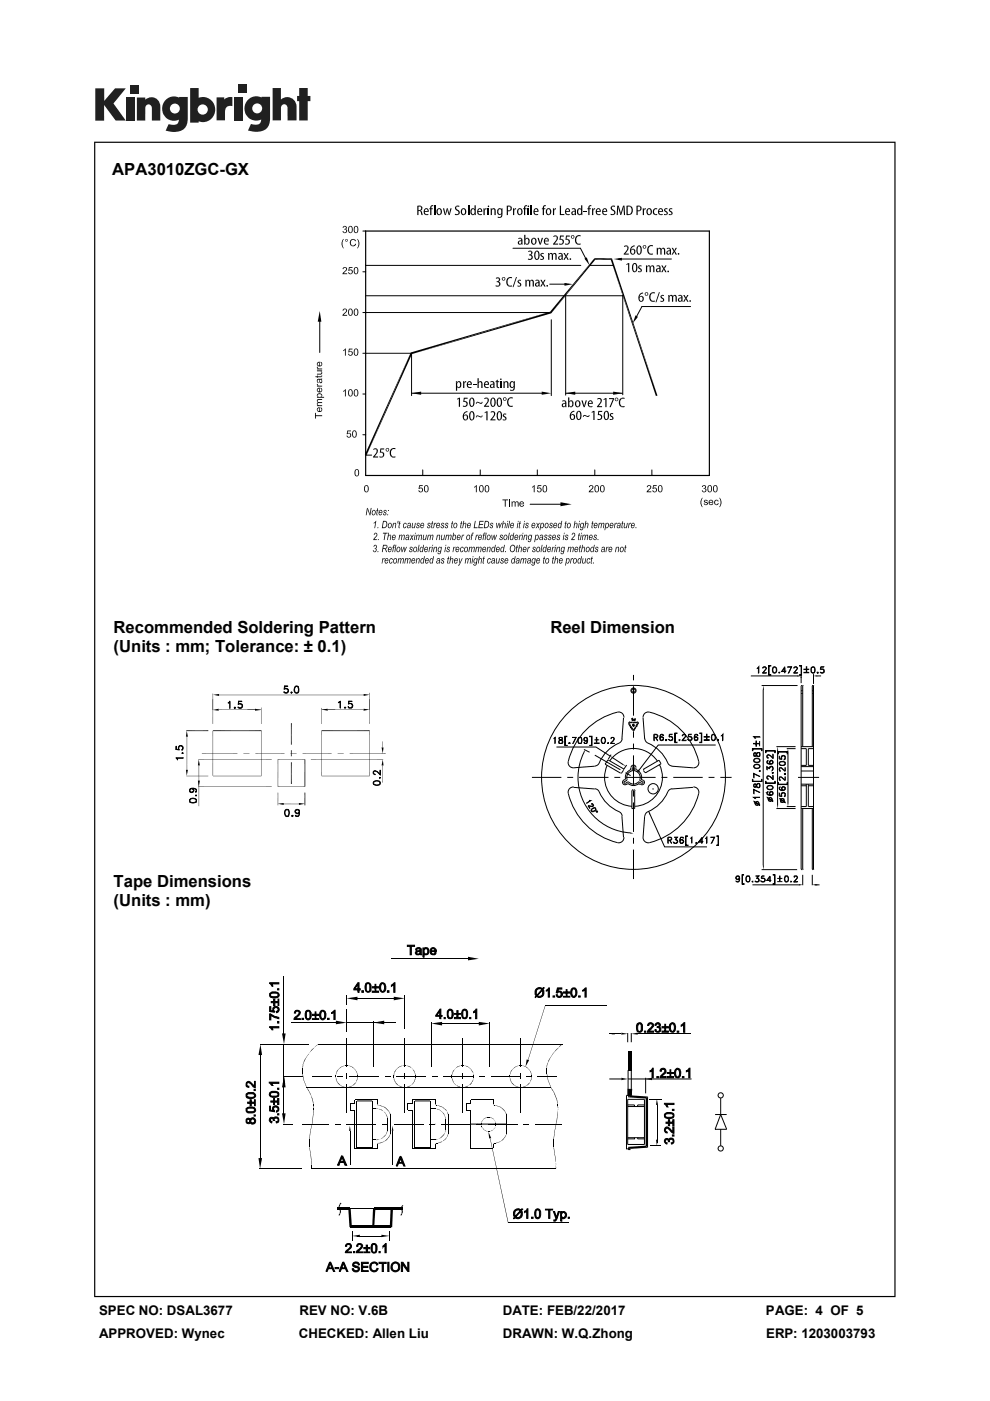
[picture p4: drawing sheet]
<svg xmlns="http://www.w3.org/2000/svg" width="210mm" height="297mm" viewBox="0 0 210 297" stroke-linecap="round" stroke-linejoin="round" font-family="sans-serif">
<defs><g id="words">
<g font-size="3.5">
<text x="23.8" y="37.1">APA3010ZGC-GX</text>
<text x="24.1" y="134.2">Recommended Soldering Pattern</text>
<text x="116.7" y="134.2">Reel Dimension</text>
<text x="24.1" y="138.2">(Units : mm; Tolerance: ± 0.1)</text>
<text x="24.1" y="188">Tape Dimensions</text>
<text x="24.1" y="192.1">(Units : mm)</text>
</g>
<g font-size="2.8">
<text x="21" y="278.7">SPEC NO: DSAL3677</text>
<text x="63.5" y="278.7">REV NO: V.6B</text>
<text x="106.6" y="278.7">DATE: FEB/22/2017</text>
<text x="162.5" y="278.7">PAGE: 4 OF 5</text>
<text x="21" y="283.6">APPROVED: Wynec</text>
<text x="63.4" y="283.6">CHECKED: Allen Liu</text>
<text x="106.7" y="283.6">DRAWN: W.Q.Zhong</text>
<text x="162.5" y="283.6">ERP: 1203003793</text>
</g>
</g></defs>
<g fill="#231f20">
<path d="M20.2 18.7h1.9v2.7l2.3-2.7h2.3l-2.6 3.2 2.6 3.7h-2.2l-2.4-3.3v3.3h-1.9z"/>
<path d="M26.7 20.7h1.8v4.9h-1.8z"/>
<path d="M49.6 20.7h1.8v4.9h-1.8z"/>
<path d="M27.6 18h1.8v1.8h-1.8z"/>
<path d="M50.6 17.9h1.8v1.8h-1.8z"/>
<path d="M29 20.7h1.8v.4a1.9 1.9 0 0 1 2.2-.3 1.9 1.9 0 0 1 1 2v2.8h-1.8v-2.7a.7 .7 0 0 0-.7-.8 .7 .7 0 0 0-.7 .8v2.7h-1.8z"/>
<path d="M45.9 20.6h1.7v.5a2.02 2.02 0 0 1 1.7-.5v1.9h-.2a1.12 1.12 0 0 0-1.4 1.3v1.7h-1.8z"/>
<path d="M57.8 18.7h1.8v2.4a1.98 1.98 0 0 1 2.2-.3 1.98 1.98 0 0 1 1.1 2v2.7h-1.9v-2.6a.7 .7 0 0 0-.7-.8 .7 .7 0 0 0-.7 .8v2.6h-1.8z"/>
<path d="M63.5 18.7h1.8v1.6h.5v1.1h-.5v4.1h-1.8v-4.1h-.5v-1.1h.5z"/>
<path d="M40.3 18.7v7.3h1.8v-.3a2.63 2.63 0 0 0 3.5-2.5 2.63 2.63 0 0 0-3.5-2.5v-2zM41.9 23.2a1.1 1.1 0 0 1 2.2 0 1.1 1.1 0 0 1-2.2 0z"/>
<path d="M35.3 21a2.56 2.56 0 0 0-.6 3.3 2.56 2.56 0 0 0 3.2 1.1 1.09 1.09 0 0 1-1.5 1.1l-.6-.2-.7 1.4a5.3 5.3 0 0 0 3.8-.2 2.69 2.69 0 0 0 .9-2.4v-4.5h-1.8v.1l-.8-.2a2.44 2.44 0 0 0-1.9 .5zM36 23a1.06 1.06 0 0 1 2.1 0 1.06 1.06 0 0 1-2.1 0z"/>
<path d="M52.8 21a2.56 2.56 0 0 0-.6 3.3 2.56 2.56 0 0 0 3.2 1 1.09 1.09 0 0 1-1.5 1.1l-.7-.1-.6 1.4a5.3 5.3 0 0 0 3.7-.3 2.69 2.69 0 0 0 1-2.3v-4.6h-1.8v.2l-.9-.3a2.44 2.44 0 0 0-1.8 .6zM53.5 23a1.06 1.06 0 0 1 2.1 0 1.06 1.06 0 0 1-2.1 0z"/>
</g>
<g fill="#000">
<path d="M72.8 48h.3l-.2 .3h-.2zM72.6 49h.2l.3 .3h-.3zM72.8 50.7h.1a1.75 1.75 0 0 0 0 2 1.34 1.34 0 0 1-.1-2zM73 48.5l.5 .2h-.5zM72.8 48a.41 .41 0 0 1 .6 0 .41 .41 0 0 1 0 .5h-.3l.2-.1v-.3zM72.7 56.8a.54 .54 0 0 1 .8 0h-.5l-.1 .3h-.2zM73.3 50.8h.2l-.2 .2 .4 .1-.4 .1zM73.3 50.7l.4 .1v.3h-.2l.1-.2zM73.1 48.7h.4l.1 .3a.51 .51 0 0 1-.3 .4 .51 .51 0 0 1-.5-.1l.6-.1v-.4zM73.1 56.8h.5a1.2 1.2 0 0 1-.7 1.2h.7v.1h-1l.8-1v-.2zM74 48h.3a.79 .79 0 0 0 0 1.3h.4a.45 .45 0 0 1-.5 .1 .45 .45 0 0 1-.3-.3zM73.8 57.7l.9 .3a.5 .5 0 0 1-.9-.3z"/>
<path d="M74 48l.4-.1a.95 .95 0 0 1 .3 1.4h-.4a.78 .78 0 0 0 0-1.3zM74.1 57.2h.6zM74.3 57.3h.5l-.1 .7h-.4l.3-.4zM74 56.6h.8v.2h-.6l-.1 .4 .6 .1-.8 .1zM74.5 50.8l.5-.1 .3 .1h-.4a.65 .65 0 0 0-.3 1.1l.3 .2h-.5a.89 .89 0 0 1 .1-1.3zM75.2 56.8h.3a.79 .79 0 0 0 0 1.2h.4a.45 .45 0 0 1-.5 .1 .45 .45 0 0 1-.3-.3zM75.2 48h.3a.79 .79 0 0 0 0 1.3h.4a.45 .45 0 0 1-.5 .1 .45 .45 0 0 1-.3-.3zM74.4 52.1l.7-.1 .2-.3h.2a.67 .67 0 0 1-1.1 .4zM74.9 50.8h.4l.2 .3-.2 .1zM75.2 56.7l.4-.1a.95 .95 0 0 1 .3 1.4h-.4a.78 .78 0 0 0 0-1.2zM75.2 48l.4-.1a.95 .95 0 0 1 .3 1.4h-.4a.78 .78 0 0 0 0-1.3zM75.7 50.7a1.21 1.21 0 0 1 0 2l.1-.1a1.74 1.74 0 0 0-.1-1.9z"/>
<path d="M88.5 43.6h.6l.4 .2h-.7v.7l.6 .1h-.1l.1 .1h-.6v.9h-.3zM88.9 44.7l.5 .1 .3 .8h-.3l-.2-.8zM88.9 43.8l.6 .1 .1 .5-.2 .2-.6-.1h.4l.1-.2-.1-.4zM90.1 44.2l.4-.1 .3 .2-.5 .1-.2 .3 .8 .2h-.8l.2 .4 .2 .1h-.5a.94 .94 0 0 1 .1-1.2zM90.4 44.3h.4l.1 .5-.8-.1h.6zM90 45.4h.8l.1 .1-.6 .1zM91.3 43.7h.4l-.1 .1-.1 .4h.3v.2h-.3v1.2h-.3v-1.2h-.1zM91.4 43.7l.5-.2v.2zM92.7 44.3h.4a.64 .64 0 0 0 0 1.1h.5a.69 .69 0 0 1-1-.1 .69 .69 0 0 1 .1-1zM92.8 44.3a.65 .65 0 0 1 .8 0 .65 .65 0 0 1 .1 .9l-.1 .2h-.4a.64 .64 0 0 0 0-1.1zM93.9 44.2h.3l.3 1.1-.2 .3zM94.8 44.2h.2v.2l-.1 .1-.3 1.1h-.3z"/>
<path d="M94.9 44.5l.1-.1 .2 .4 .1 .5-.2 .1zM95.5 44.2h.3l-.4 1.4h-.2zM96.5 45.3l.9 .1-.6 .2-.3-.1zM96.6 43.8h.5l-.3 .2v.1a1.28 1.28 0 0 1 .6 1.2l-.5 .1 .3-.1v-.4a.86 .86 0 0 1-.6-1.1zM96.6 43.8l.3-.2 .5 .1v.2zM97.9 44.3h.4a.64 .64 0 0 0 0 1.1h.4a.69 .69 0 0 1-.9-.1 .69 .69 0 0 1 .1-1zM97.9 44.3a.65 .65 0 0 1 .9 0 .65 .65 0 0 1 .1 .9l-.2 .2h-.3a.64 .64 0 0 0-.1-1.1zM99.9 44.3l.4 .1a.61 .61 0 0 0 0 1h-.4l-.1-.5zM100 44.3a.42 .42 0 0 1 .6 0zM99.9 45.4h.8l-.3 .2zM100.6 43.5h.3v2.1h-.2l-.2-.3a.67 .67 0 0 0-.1-1h-.5h.7zM101.5 44.2l.3-.1 .4 .2-.6 .1-.1 .3 .8 .2h-.9l.2 .4 .3 .1h-.5a.94 .94 0 0 1 .1-1.2z"/>
<path d="M101.8 44.3h.4l.1 .5-.8-.1h.5zM101.4 45.4h.8v.1l-.6 .1zM102.5 44.2h.3v.2h.2l-.2 .2v1h-.3zM102.8 44.4h.3zM102.9 44.2l.3-.1v.3h-.4zM103.5 44.2h.2v1.4h-.2zM104.1 44.2l.4 .2-.2 .3v.9h-.2zM104.3 44.3a.43 .43 0 0 1 .7 0zM104.6 44.4h.5v1.2h-.2v-1zM105.2 58.9l.4-.1 .4 .2-.8 .1zM105.6 44.3l.4 .1a.58 .58 0 0 0-.3 .5 .58 .58 0 0 0 .3 .5h-.5l-.1-.5zM105.6 45.9l.8 .1-.6 .2-.3-.1z"/>
<path d="M105.6 44.3a.43 .43 0 0 1 .7 .1zM105.5 59h.5a.49 .49 0 0 1-.2 .7 .52 .52 0 0 1 .2 .9h-.5l.3-.2 .1-.2-.1-.3-.5-.1v-.2l.4-.1 .1-.2zM105.6 45.4h.7a.44 .44 0 0 1-.7 0zM106.5 58.9h.3l-.2 .1v.3l.5 .1h-.5l-.2-.2zM106.1 44.4l.5-.2-.2 1.8h-.5l.4-.2v-.4h-.2a.74 .74 0 0 0 .1-1zM106.5 58.8l.4-.1 .2 .2v.5h-.3l.2-.2v-.2zM107.7 59h.6a.83 .83 0 0 0-.7 .8 .83 .83 0 0 0 .7 .8h-.6a1.25 1.25 0 0 1 0-1.6zM107.5 43.6h.5l.4 .2h-.7v.8h.7l-.7 .2v.8h-.2zM107.7 44.8h.4zM107.7 58.9l.4-.1h.5v.2zM107.9 43.8l.6 .1v.5l-.1 .2h-.5l.3-.1 .1-.3-.1-.3zM108.8 44.2h.2v.2h.2l-.1 .2v1h-.3z"/>
<path d="M109.1 44.4h.3zM109.2 44.2l.3-.1v.3h-.4zM109.8 59.5h.4l-.2 .2a.76 .76 0 0 1 .5 .9h-.4l.2-.2v-.1a.61 .61 0 0 1-.5-.8zM109.8 44.3h.4a.64 .64 0 0 0 .1 1.1h.4a.69 .69 0 0 1-1-.1 .69 .69 0 0 1 .1-1zM109.9 51.2l.7-.1-.4 .1-.1 .2v.2l.4 .1-.5 .2-.2-.5zM109.9 59.4l.3-.1 .3 .1v.2zM109.9 44.3a.65 .65 0 0 1 .8 0 .65 .65 0 0 1 .1 .9l-.1 .2h-.4a.64 .64 0 0 0 0-1.1zM109.9 50.5l.5-.1 .3 .2-.7 .1zM110.3 50.6h.4l.1 1.3-.5-.2 .2-.1 .1-.5h-.6l.6-.1zM111.2 43.7h.4l-.1 .1-.1 .4h.3v.2h-.3v1.2h-.3v-1.2h-.1zM111.2 49.8h.2v.8h.2a.75 .75 0 0 0 0 1l-.2 .1v.2h-.2zM111.3 43.7l.5-.2v.2z"/>
<path d="M111.4 51.7h.8l-.3 .2zM111.4 59.3l.5 .2-.2 .4v.9h-.3zM111.7 59.5h.3zM111.5 50.6a.44 .44 0 0 1 .7 0zM112 44.2h.2v1.4h-.2zM112 54.8l.9 .1-.6 .2-.3-.1zM111.7 59.4a.4 .4 0 0 1 .7 .1zM111.7 50.6h.5l.1 .6-.1 .5h-.4a.6 .6 0 0 0-.1-1.1zM112 53.3l.4-.2 .5 .2-.8 .1zM112.1 59.6l.6-.1-.2 .2v1.1h-.3zM112.8 50.6h.4a.64 .64 0 0 0 0 1.1h.4a.69 .69 0 0 1-.9-.1 .69 .69 0 0 1 .1-1zM112.5 59.4a.44 .44 0 0 1 .5 0 .44 .44 0 0 1 .2 .5v.9h-.2v-1.1z"/>
<path d="M112.4 53.3h.5a.49 .49 0 0 1-.3 .7 .52 .52 0 0 1 .3 .9h-.5l.3-.1v-.3l-.1-.2-.4-.2v-.1l.4-.1 .1-.3zM112.8 50.6a.65 .65 0 0 1 .9 0 .65 .65 0 0 1 .1 .8l-.2 .3h-.3a.64 .64 0 0 0-.1-1.1zM113.5 53.3h.4a1.11 1.11 0 0 0 0 1.6h.4l-.5 .2a1.32 1.32 0 0 1-.3-1.8zM113.4 44.2l.4-.1 .3 .2-.6 .1-.1 .3 .8 .2h-.8l.1 .4 .3 .1h-.5a.94 .94 0 0 1 .1-1.2zM113.5 53.3l.4-.2a1.18 1.18 0 0 1 .4 1.8h-.4a1.12 1.12 0 0 0 0-1.6zM113.6 59.4l.4-.1 .4 .2-.8 .1zM113.7 44.3h.4l.1 .5-.8-.1h.6zM113.3 45.4h.8l.1 .1-.6 .1zM114 50.4h.3l.3 1.2-.1 .3zM113.9 59.5h.5l.1 1.3-.6-.2 .3-.1v-.5h-.6l.6-.2zM114.6 54.8l.7 .1-.5 .2-.2-.1zM114.7 53.8h.3l-.2 .2a.76 .76 0 0 1 .5 .9h-.4l.3-.1-.1-.2a.61 .61 0 0 1-.4-.8z"/>
<path d="M114.6 59.3h.3l.8 1.5a.51 .51 0 0 1-.5-.6zM114.7 53.8l.3-.2 .4 .1-.1 .2zM114.9 50.4h.3l-.5 1.5h-.2zM115.2 43.7h.4l-.2 .1v.4h.3v.2h-.3v1.2h-.3v-1.2h-.2zM115.2 43.7l.6-.2v.2zM115.4 59.3h.3l-.4 .7-.1-.1zM115.6 50.5l.4-.1 .3 .2-.6 .1-.1 .3 .8 .1-.8 .1 .1 .4 .3 .1h-.5a.94 .94 0 0 1 .1-1.2zM115.9 44.3h.4a.64 .64 0 0 0 0 1.1h.5a.69 .69 0 0 1-1-.1 .69 .69 0 0 1 .1-1zM115.9 50.6h.4l.1 .4h-.8h.6zM115.5 51.7l.8-.1 .1 .2-.6 .1zM116 44.3a.65 .65 0 0 1 .8 0 .65 .65 0 0 1 .1 .9l-.1 .2h-.4a.64 .64 0 0 0 0-1.1zM116.3 53.7l.4 .2-.2 .3v.9h-.2z"/>
<path d="M116.5 53.8h.3zM116.6 53.8a.4 .4 0 0 1 .6 .1zM116.9 53.9l.7-.1-.3 .2v1.1h-.3zM117.3 44.2h.2v.2h.2l-.1 .2-.1 1h-.2zM117.5 44.4h.4zM117.3 53.8a.44 .44 0 0 1 .6-.1 .44 .44 0 0 1 .2 .5v.9h-.3v-1zM117.3 50.1l.1-.1a.63 .63 0 0 1 .8 .1l-.8 .2zM117.7 44.2l.2-.1v.3h-.4zM117.8 50.1h.4a1.34 1.34 0 0 1-.6 1.5h.8v.3h-1.1v-.2a1.69 1.69 0 0 0 .8-1.4zM118.5 54.4l.6-.1-.4 .1-.1 .2 .1 .2 .4 .1-.5 .2-.2-.4zM118.6 51.6l.8 .1-.6 .2-.2-.1zM118.5 53.7l.4-.1 .4 .2-.8 .1z"/>
<path d="M118.7 43.6h.3v1.8h.7v.2h-1zM118.9 50.6h.2zM118.8 53.8h.5l.1 1.3-.6-.2 .3-.1v-.5h-.6l.6-.1zM118.9 50.8h.6a.66 .66 0 0 1-.1 .9h-.4a.43 .43 0 0 0 .4-.3 .43 .43 0 0 0-.2-.5zM118.8 49.9h.8v.3h-.6l-.1 .4 .5 .2h-.7zM119.5 53.7h.3l.8 1.4a.51 .51 0 0 1-.5-.5zM119.9 51.6l.8 .1-.6 .2-.3-.1zM119.9 54.4l.2 .1-.3 .6h-.3zM120.2 50.6h.2zM120.1 44.2l.4-.1 .3 .2-.6 .1-.1 .3 .8 .2h-.8l.1 .4 .3 .1h-.5a.94 .94 0 0 1 .1-1.2zM120.4 53.7h.2l-.4 .6-.1-.1zM120.1 50.8h.6a.66 .66 0 0 1 0 .9h-.4a.43 .43 0 0 0 .3-.3 .43 .43 0 0 0-.1-.5z"/>
<path d="M120.4 44.3h.4l.1 .5-.8-.1h.6zM120 45.4h.8v.1l-.5 .1zM120.1 49.9h.8v.3h-.7v.4l.5 .2h-.8zM121.2 50h.3l-.3 .1 .1 .3 .4 .1h-.5l-.1-.2zM121.3 44.9h.6h-.4l-.1 .2 .1 .2 .4 .1-.2 .2-.5-.2zM121.2 50l.3-.2 .3 .2-.1 .5h-.2l.2-.2v-.2zM121.3 44.2l.4-.1 .4 .2-.8 .1zM121.6 44.3l.5 .1 .1 1.2-.6-.2 .3-.1v-.4h-.6l.6-.2zM122.2 50.1h.6a.83 .83 0 0 0-.6 .8 .83 .83 0 0 0 .6 .8h-.6a1.25 1.25 0 0 1 0-1.6zM122.5 44.3l.4 .1a.61 .61 0 0 0 .1 1h-.5l-.1-.5zM122.3 50l.3-.1h.6l-.1 .2zM122.6 44.3a.43 .43 0 0 1 .7 0z"/>
<path d="M122.5 45.4h.8l-.3 .2zM122.2 51.7l.9-.1 .1 .2-.7 .1zM123.3 43.5h.2v2.1h-.2l-.1-.3a.64 .64 0 0 0-.2-1h-.5h.8zM123.8 44.7h.7v.2h-.7zM124.9 43.7h.4l-.2 .1-.1 .4h.3v.2h-.3v1.2h-.2v-1.2h-.2zM124 54.8l.5-.2 .6 1.7zM124.9 43.7l.5-.2v.2zM125.6 44.2h.2v.2h.2l-.1 .2-.1 1h-.2zM125.8 44.4h.4zM126 44.2l.2-.1v.3h-.4zM126.6 44.2l.4-.1 .3 .2-.6 .1-.1 .3 .8 .2h-.8l.2 .4 .2 .1h-.5a.94 .94 0 0 1 .1-1.2zM126.9 44.3h.4l.1 .5-.8-.1h.6z"/>
<path d="M126.5 45.4h.8l.1 .1-.6 .1zM128 44.2l.3-.1 .4 .2-.6 .1-.1 .3 .8 .2h-.8l.1 .4 .3 .1h-.5a.94 .94 0 0 1 .1-1.2zM128.3 44.3h.4l.1 .5-.8-.1h.5zM127.9 45.4h.8v.1l-.6 .1zM129.5 45.3l.9 .1-.6 .2-.3-.1zM129.5 55.1l10 28.8-.4 .1zM129.6 43.8h.5l-.3 .2v.1a1.28 1.28 0 0 1 .7 1.2l-.6 .1 .3-.1v-.4a.85 .85 0 0 1-.6-1.1zM129.8 54.7l9.7 29.2-10-28.8zM129.7 43.8l.2-.2 .6 .1-.1 .2zM130.9 43.6h.3l.1 .3h-.2l-.1 1.7h-.2zM131.1 43.9h.2l.4 1.3h-.2zM130.1 54.9l1.8-.2v.6z"/>
<path d="M132.2 43.6h.3l-.7 2h-.2l-.1-.4h.2zM132.5 43.6l.1 2h-.3v-1.7zM132.3 52.2h.1a.63 .63 0 0 1 .8 0l-.8 .2zM132.8 56h.4l-.3 .2zM132.8 52.2h.4a1.34 1.34 0 0 1-.6 1.6h.8v.2h-1.1v-.2a1.69 1.69 0 0 0 .7-1.4zM132.9 43.6h.5l.5 .2h-.8v1.6h.8l-.3 .2h-.7zM132.8 56l.7-.2v1.9h-.3v-1.7zM133.3 43.8h.7a1.27 1.27 0 0 1-.1 1.6h-.6a.82 .82 0 0 0 .7-.8 .82 .82 0 0 0-.7-.8zM134.2 56h.4a1.11 1.11 0 0 0 0 1.5h.4l-.4 .2a1.32 1.32 0 0 1-.4-1.7zM133.9 52.9a.49 .49 0 0 1 .7 0zM133.8 52.4l.3-.3 .5-.1v.2a.73 .73 0 0 0-.7 .7h.2a.49 .49 0 0 0-.2 .5 .49 .49 0 0 0 .3 .4h.4l-.4 .2a.94 .94 0 0 1-.4-1.6zM134.3 55.9l.3-.1a1.18 1.18 0 0 1 .4 1.7h-.4a1.12 1.12 0 0 0 0-1.5z"/>
<path d="M134.2 52.9l.5 .1 .1 .5-.2 .3h-.4l.3-.2v-.2v-.3zM135.2 52.2h.3a1.11 1.11 0 0 0 0 1.6h.4l-.4 .2a1.32 1.32 0 0 1-.3-1.8zM135.4 57.5l.7 .1-.6 .1-.2-.1zM135.4 56.4h.4l-.2 .2a.76 .76 0 0 1 .5 1l-.4-.1 .2-.1v-.2a.61 .61 0 0 1-.5-.8zM135 43.6h.6l.4 .2h-.7v.8h.6l-.6 .2v.8h-.3zM135.2 52.2l.4-.2a1.18 1.18 0 0 1 .3 1.8h-.4a1.12 1.12 0 0 0 0-1.6zM135.3 44.8h.3zM135.4 56.4l.4-.2 .3 .1-.1 .2zM135.4 43.8l.6 .1v.5l-.1 .2h-.5l.3-.1 .1-.3-.1-.3zM136.4 52.1h.3l-.2 .2v.2l.5 .1-.3 .1-.2-.1-.2-.2zM136.3 44.2h.2l.1 .2h.1l-.1 .2v1h-.3zM136.6 44.4h.3z"/>
<path d="M136.4 52.1l.4-.1 .2 .1v.5h-.3l.2-.2v-.2zM136.7 44.2l.3-.1v.3h-.4zM137 56.3l.4 .2-.1 .3v.9h-.3zM137.3 44.3h.3a.64 .64 0 0 0 .1 1.1h.4a.69 .69 0 0 1-.9-.1 .69 .69 0 0 1 .1-1zM137.3 56.4l.2 .1zM137.6 52.2h.5a.83 .83 0 0 0-.6 .8 .83 .83 0 0 0 .6 .8h-.5a1.25 1.25 0 0 1 0-1.6zM137.3 56.4a.4 .4 0 0 1 .7 .1zM137.3 44.3a.65 .65 0 0 1 .9 0 .65 .65 0 0 1 0 .9l-.1 .2h-.4a.64 .64 0 0 0 0-1.1zM137.7 56.5h.6l-.2 .2-.1 1h-.2zM137.6 52.2l.3-.2h.6l-.1 .2zM138.1 56.4a.44 .44 0 0 1 .5-.1 .44 .44 0 0 1 .2 .5v.9h-.2l-.1-1zM137.6 53.8l.9-.1v.2l-.6 .1z"/>
<path d="M138.7 44.3l.4 .1a.56 .56 0 0 0-.4 .5 .56 .56 0 0 0 .4 .5h-.5a.89 .89 0 0 1 .1-1.1zM138.7 44.3l.7-.1v.2zM139.2 57h.7l-.4 .1-.1 .1v.2l.4 .2-.5 .1-.2-.4zM138.6 45.4h.8v.2h-.5zM139.3 52.5l.4 .3-.1 .3v.9h-.3zM139.6 52.7h.2zM139.2 56.4l.5-.1 .3 .1-.7 .1zM139.6 52.7a.4 .4 0 0 1 .7 .1zM139.6 56.4l.4 .1 .1 1.2-.5-.2 .2-.1 .1-.4h-.6l.6-.2zM139.8 44.2l.4-.1 .3 .2-.5 .1-.2 .3 .8 .2h-.8l.2 .4 .2 .1h-.5a.94 .94 0 0 1 .1-1.2zM140 52.8l.6-.1-.3 .2v1.1h-.2zM140.1 44.3h.4l.1 .5-.8-.1h.6z"/>
<path d="M139.7 45.4h.8l.1 .1-.6 .1zM140.3 56.3h.2l.9 1.4a.51 .51 0 0 1-.6-.5zM140.7 57l.1 .1-.3 .6h-.3zM140.3 52.7a.44 .44 0 0 1 .6-.1 .44 .44 0 0 1 .2 .5v.9h-.3v-1zM140.9 45.3l.7 .2-.6 .1-.2-.1zM140.9 44.3h.4l-.2 .2a.76 .76 0 0 1 .5 1l-.4-.1 .2-.1v-.2a.61 .61 0 0 1-.5-.8zM140.9 44.3l.4-.2 .3 .1-.1 .2zM141.1 56.3h.3l-.4 .7-.2-.2zM141.4 53.3l.7-.1-.4 .1-.1 .2v.2l.4 .2-.5 .1-.2-.4zM141.4 52.6l.5-.1 .3 .2-.7 .1zM141.9 45.3l.7 .2-.5 .1-.3-.1zM141.9 44.3h.4l-.2 .2a.76 .76 0 0 1 .5 1l-.4-.1 .2-.1v-.2a.61 .61 0 0 1-.5-.8z"/>
<path d="M141.8 52.7h.4l.1 1.3-.5-.2 .2-.1 .1-.5h-.6l.6-.1zM142 44.3l.3-.2 .3 .1v.2zM142.5 52.5h.2l.9 1.5a.51 .51 0 0 1-.6-.5zM142.9 53.3l.1 .1-.3 .6h-.3zM143.3 52.5h.3l-.4 .7-.2-.1zM66.8 79.8h.4v-.2h.2v.2l.8-.1v.3h-.8l-.2 .1zM67.3 77.7l.1 .1v.4l-.2-.3zM67.3 76.9l.4-.2v.8v-.6l-.3 .1v.6l-.2-.4zM67.2 79.2h.8l.2-.5 .1 .3-.1 .4h-1zM67.2 78.5h1.1v.2l-.2 .2-.9-.2zM67.4 77.9l.2 .2h.7v.2h-1.1zM67.7 76.7h.1v.8l.4-.3v.4l-.3 .1-.5-.1v-.4l.3 .3z"/>
<path d="M67.8 65.9l.4 2.3h-.8zM68 76.7a.52 .52 0 0 1 .2 .9zM68.2 78.7v.3zM68.2 79.6h.1v.2l-.1 .2zM72.8 74.3l.4-.1-.4 .2zM72.7 65.6a.54 .54 0 0 1 .8 0h-.5l-.1 .3h-.2zM72.9 74.2l.4-.3v1.5h-.1v-1.2zM73.1 65.6h.5a1.2 1.2 0 0 1-.7 1.2h.7v.1h-1l.8-1v-.2zM74 65.6h.3a.79 .79 0 0 0 0 1.2h.4a.45 .45 0 0 1-.5 .2 .45 .45 0 0 1-.3-.4zM73.8 75l.9 .3a.5 .5 0 0 1-.9-.3zM74 65.5l.4-.1a.95 .95 0 0 1 .3 1.4h-.4a.78 .78 0 0 0 0-1.2zM74.1 74.5h.6z"/>
<path d="M74.3 74.6h.5l-.1 .7h-.4l.3-.4zM74 73.9h.8v.2h-.6l-.1 .4h.6l-.8 .2zM75.2 65.6h.3a.79 .79 0 0 0 0 1.2h.4a.45 .45 0 0 1-.5 .2 .45 .45 0 0 1-.3-.4zM75.2 74h.3a.79 .79 0 0 0 0 1.3h.4a.45 .45 0 0 1-.5 .1 .45 .45 0 0 1-.3-.3zM75.2 65.5l.4-.1a.95 .95 0 0 1 .3 1.4h-.4a.78 .78 0 0 0 0-1.2zM75.2 74l.4-.1a.95 .95 0 0 1 .3 1.4h-.4a.78 .78 0 0 0 0-1.3zM87.1 74.7l29.6-8.6-29.3 9zM87.4 75.1l29.3-9 .2 .3zM105.2 60.5l.8 .1-.6 .2-.3-.1zM107.7 60.6l.9-.1v.2l-.6 .1zM109.5 58.7h.1l-.7 2.2h-.2zM109.8 60.5l.7 .1-.5 .2-.3-.1z"/>
<path d="M113.6 60.1l.6-.1-.4 .1-.1 .2v.2l.5 .1-.5 .1-.2-.4zM115 60l.2 .2-.3 .6h-.3zM126.1 54.7l-9.2 11.7-.2-.3zM126.1 54.7l.1 .4-9.3 11.3zM119.7 60l1.8 .3-1.8 .3zM134.8 66.9l.5 .3-1.1 1.3zM135.7 62.9a.49 .49 0 0 1 .7 0zM135.6 62.4l.3-.3 .5-.1-.1 .2a.73 .73 0 0 0-.6 .7h.2a.49 .49 0 0 0-.2 .5 .49 .49 0 0 0 .3 .4h.4l-.4 .2a.94 .94 0 0 1-.4-1.6zM136 62.9l.5 .1v.5l-.1 .3h-.4l.2-.2 .1-.3-.1-.2zM136.8 62.1h.3l-.2 .1v.3l.5 .1-.3 .1-.2-.1-.2-.2zM136.9 62.1l.3-.2 .2 .2v.5h-.3l.2-.2v-.2zM138 62.2h.6a.83 .83 0 0 0-.6 .8 .83 .83 0 0 0 .6 .8h-.6a1.25 1.25 0 0 1 0-1.6z"/>
<path d="M138 62.1l.4-.1h.5v.2zM138 63.8l.9-.1v.2l-.6 .1zM139.8 62h.2l-.8 2.1h-.2zM140.1 63.7l.7 .1-.5 .2-.3-.1zM140.1 62.7h.4l-.2 .2a.76 .76 0 0 1 .5 .9h-.4l.2-.1v-.2a.61 .61 0 0 1-.5-.8zM140.2 62.7l.3-.2 .3 .1v.2zM141.7 62.5l.5 .3-.2 .3v.9h-.2zM142 62.7h.3zM142.1 62.6a.4 .4 0 0 1 .6 .2zM142.4 62.8l.6-.1-.2 .2v1.1h-.3zM142.8 62.7a.44 .44 0 0 1 .5-.1 .44 .44 0 0 1 .2 .5v.9h-.2v-1.1zM143.9 63.3l.6-.1-.3 .1-.2 .2 .1 .2 .4 .2-.5 .1-.2-.5z"/>
<path d="M143.9 62.6l.4-.1 .4 .2-.8 .1zM144.2 62.7h.5l.1 1.3-.6-.2 .3-.1v-.5h-.6l.6-.1zM144.9 62.5h.3l.8 1.5a.51 .51 0 0 1-.5-.6zM145.3 63.2l.2 .2-.3 .6h-.3zM145.8 62.5h.2l-.4 .7-.1-.1zM66.8 87.5h.2v.5h1.3v.2h-1.3v.5h-.2zM67.3 86.6l.4-.3v.9v-.7l-.3 .2v.5l-.2-.3zM67.3 85.4l.1-.1-.1 .6zM67.3 84.7l1-.1v.2h-.9v.5l-.2-.3zM67.4 83.5a.63 .63 0 0 1 1 .3l-.2 .3-.1-.5h-.6l-.2 .5-.1-.3zM67.3 82.4l.4-.2v.8v-.6l-.3 .1v.6l-.2-.4zM67.3 81.4h.1v.4l-.2-.2z"/>
<path d="M67.3 80.4l1-.2-.1 .5-.4-.2v.6l-.2-.6h-.2v.6l-.2-.4zM67.4 85.8l.9 .1v.2h-1.1zM67.4 84a.47 .47 0 0 0 .8-.1v.2h.5v.2h-1.5zM67.4 81.6l.2 .2h.7v.2h-1.1zM67.3 83.9l.1 .3zM67.4 85.6v.3zM67.4 80.8l.1 .4-.1-.1zM67.7 86.3h.1v.9l.4-.4v.4l-.3 .1-.5-.1v-.4l.3 .4zM67.7 82.2h.1v.8l.4-.3v.4l-.3 .1-.5-.1v-.4l.3 .3zM67.4 85l.1 .3h.8v.2h-.9zM67.8 80.5l.1 .5 .2 .1 .1-.5 .2 .3-.3 .4-.3-.2zM68 86.4a.52 .52 0 0 1 .2 .8z"/>
<path d="M68 82.2a.52 .52 0 0 1 .2 .9zM68.2 80.5v.3zM72.8 82.9h.4l-.4 .2zM72.9 82.8l.4-.3v1.5h-.1v-1.1zM73.5 92.4l.8 .3a.5 .5 0 0 1-.8-.3zM74 82.7h.3a.79 .79 0 0 0 0 1.2h.4a.45 .45 0 0 1-.5 .2 .45 .45 0 0 1-.3-.4zM73.7 91.9h.6zM74 82.6l.4-.1a.95 .95 0 0 1 .3 1.4h-.4a.78 .78 0 0 0 0-1.2zM74 91.9l.4 .1v.6h-.4l.3-.3zM73.7 91.3h.7v.2h-.6l-.1 .4h.7l-.9 .2zM74.8 91.4h.4a.79 .79 0 0 0 0 1.2h.3a.45 .45 0 0 1-.5 .2 .45 .45 0 0 1-.3-.4zM74.9 91.4l.4-.1a.95 .95 0 0 1 .2 1.3h-.3a.78 .78 0 0 0 0-1.2z"/>
<path d="M75.2 82.7h.3a.79 .79 0 0 0 0 1.2h.4a.45 .45 0 0 1-.5 .2 .45 .45 0 0 1-.3-.4zM75.3 99.6h.4a.79 .79 0 0 0 0 1.3h.3a.45 .45 0 0 1-.4 .1 .45 .45 0 0 1-.4-.4zM75.2 82.6l.4-.1a.95 .95 0 0 1 .3 1.4h-.4a.78 .78 0 0 0 0-1.2zM75.4 99.6l.4-.1a.95 .95 0 0 1 .2 1.4h-.3a.78 .78 0 0 0 0-1.3zM87.1 74.7l-9.4 21.9-.3-.2zM87.1 74.7l.3 .4-9.7 21.5zM79.2 95.2a.63 .63 0 0 1 .8 0l-.8 .2zM79.6 95.3l.4-.1a1.34 1.34 0 0 1-.5 1.6h.7v.2h-1.1l.1-.2a1.52 1.52 0 0 0 .6-1.4zM80.5 96.7l.8 .1-.6 .2-.2-.1zM80.8 95.8h.2zM80.8 96h.6a.66 .66 0 0 1-.1 .8h-.4a.43 .43 0 0 0 .4-.3 .43 .43 0 0 0-.2-.4zM80.7 95.1h.8v.2h-.6l-.1 .5 .5 .1-.7 .1z"/>
<path d="M81.9 95.1h.3l-.2 .2v.2l.4 .1-.5 .1-.1-.3zM81.9 95.1l.3-.1 .3 .1-.1 .5h-.2l.2-.2v-.2zM82.9 95.2h.6a.83 .83 0 0 0-.6 .8 .83 .83 0 0 0 .6 .8h-.5a1.25 1.25 0 0 1-.1-1.6zM83 95.2l.3-.2h.6l-.1 .3zM83 96.8l.8-.1 .1 .3h-.6zM87.3 83.4l2-.4v.7zM96.7 80.8h.2v.2l-.2 .1zM96.9 84.6h.4l-.3 .1zM96.7 81.1l.2-.1a.45 .45 0 0 1 .8 0h-.4a.6 .6 0 0 0-.4 .5 .6 .6 0 0 0 .4 .6h.4h-.7v.7h-.3zM96.9 84.6l.7-.3v1.9h-.3v-1.6zM97 82.1h.7a.44 .44 0 0 1-.7 0zM97.3 81h.4l.2 .6-.2 .5h-.4a.6 .6 0 0 0 0-1.1z"/>
<path d="M98.2 86l.8 .1-.6 .2-.2-.1zM98.2 80.8h.2l.1 .3h.1l-.1 .2v1h-.3zM98.5 81l.3 .1zM98.5 85h.2zM98.4 88.1a.49 .49 0 0 1 .8-.1zM98.6 80.9l.3-.1v.3l-.4-.1zM98.5 85.2h.6a.66 .66 0 0 1-.1 .9h-.4a.43 .43 0 0 0 .3-.4 .43 .43 0 0 0-.1-.4zM98.4 87.6l.3-.3 .4-.1v.2a.73 .73 0 0 0-.7 .7h.2a.49 .49 0 0 0-.2 .5 .49 .49 0 0 0 .3 .4h.4l-.4 .2a.94 .94 0 0 1-.3-1.6zM98.7 88.1h.5l.1 .6-.2 .3h-.4l.3-.2v-.3v-.3zM98.4 84.3h.8v.2h-.6l-.1 .5 .5 .2h-.7zM99.3 80.9l.3-.1 .4 .2-.6 .1-.2 .3 .9 .1-.9 .1 .2 .4 .3 .1h-.5a.94 .94 0 0 1 .1-1.2zM99.7 84.5h.4a1.11 1.11 0 0 0 0 1.6h.4l-.5 .2a1.32 1.32 0 0 1-.3-1.8z"/>
<path d="M99.7 87.4h.4a1.11 1.11 0 0 0 0 1.5h.4l-.5 .3a1.32 1.32 0 0 1-.3-1.8zM99.6 81h.4l.1 .4h-.9h.6zM99.2 82.1l.8-.1v.2l-.6 .1zM99.7 84.5a.59 .59 0 0 1 .8-.1 .59 .59 0 0 1 .1 .8l-.1 .8-.4 .1a1.12 1.12 0 0 0 0-1.6zM99.7 87.3a.59 .59 0 0 1 .8 0 .59 .59 0 0 1 .1 .7l-.1 .9h-.4a1.12 1.12 0 0 0 0-1.5zM100.3 81.4h.7v.2h-.7zM101 85.4h.3l-.4 .2zM101 88.2l.3 .1-.4 .2zM101 85.3a.76 .76 0 0 1 1 .1l.3 .1-.3 .1zM101 88.2a.76 .76 0 0 1 1 .1h.3l-.3 .2zM101.3 80.2h.2v.8h.3l-.2 .2-.1 1.1h-.2zM101.6 81a.44 .44 0 0 1 .5-.1 .44 .44 0 0 1 .2 .5v.9h-.2v-1.1z"/>
<path d="M102.2 85.2h.1v.3l-.3-.1zM102.2 88.1h.1v.2h-.3zM102.8 87.4h.4l-.4 .2zM102.7 84.5v-.1a.63 .63 0 0 1 .9 .1l-.8 .1zM102.9 80.9l.4-.1 .3 .2-.6 .1-.1 .3 .8 .1-.8 .1 .1 .4 .3 .1h-.5a.94 .94 0 0 1 .1-1.2zM102.8 87.4l.6-.2v1.9h-.2v-1.7zM103.1 84.5h.5a1.34 1.34 0 0 1-.6 1.5h.7v.2h-1.1l.1-.2a1.52 1.52 0 0 0 .7-1.4zM103.2 81h.4l.1 .4h-.8h.6zM102.8 82.1l.8-.1 .1 .2-.6 .1zM104 81.6l.6-.1-.3 .1-.2 .2 .1 .2 .4 .1-.5 .2-.2-.5zM104.2 84.5h.4a1.11 1.11 0 0 0 0 1.6h.3l-.4 .2a1.32 1.32 0 0 1-.3-1.8zM104 80.9l.5-.1 .3 .2-.8 .1z"/>
<path d="M104.1 87.3a.63 .63 0 0 1 .8 .1l-.8 .1zM104.2 84.5l.4-.2a1.18 1.18 0 0 1 .3 1.8h-.3a1.12 1.12 0 0 0 0-1.6zM104.4 81h.4l.1 1.3-.5-.2 .2-.1v-.5h-.6l.6-.1zM104.5 87.4h.4a1.34 1.34 0 0 1-.6 1.5h.8v.2h-1.1l.1-.2a1.52 1.52 0 0 0 .6-1.4zM105.5 84.5h.4a1.11 1.11 0 0 0 0 1.6h.4l-.4 .2a1.32 1.32 0 0 1-.4-1.8zM105.5 87.4h.4a1.11 1.11 0 0 0 0 1.5h.4l-.4 .3a1.32 1.32 0 0 1-.4-1.8zM105.3 80.6l.3-.1v.3h.3v.2h-.3v.8l.1 .3h-.4v-1.1h-.2zM105.4 82.1h.5v.2zM105.6 84.5l.3-.2a1.18 1.18 0 0 1 .4 1.8h-.4a1.12 1.12 0 0 0 0-1.6zM105.6 87.3l.3-.1a1.18 1.18 0 0 1 .4 1.7h-.4a1.12 1.12 0 0 0 0-1.5zM106.1 80.8h.3v1.5h-.3zM106.7 88.9l.7 .1-.6 .1h-.2z"/>
<path d="M106.7 87.9h.4l-.2 .2a.76 .76 0 0 1 .5 .9h-.4l.2-.2v-.2a.61 .61 0 0 1-.5-.7zM106.8 84.3l.3 .1-.2 .1v.2l.4 .2-.2 .1-.3-.1-.1-.2zM106.8 80.8l.4 .2-.2 .4v.9h-.2zM106.8 84.3l.3-.1 .3 .2-.1 .5h-.2l.2-.2v-.2zM106.7 87.8l.4-.1h.3l-.1 .2zM107 81a.43 .43 0 0 1 .8 0zM107.3 81l.5 .1v1.2h-.2v-1.1zM107.8 84.5l.6-.1a.83 .83 0 0 0-.6 .8 .83 .83 0 0 0 .6 .8l-.6 .1a1.25 1.25 0 0 1 0-1.6zM108.2 81h.4a.58 .58 0 0 0-.3 .6 .58 .58 0 0 0 .3 .5l-.4-.1-.1-.5zM108.2 82.6l.8 .1-.6 .2-.2-.1zM107.9 84.4l.3-.2 .6 .1-.1 .2zM108.2 81a.43 .43 0 0 1 .8 0z"/>
<path d="M108.2 82.1h.7a.44 .44 0 0 1-.7 0zM107.8 86.1l.9-.1 .1 .2h-.7zM108.7 81l.5-.2-.2 1.9h-.4l.3-.3v-.3l-.1-.1a.74 .74 0 0 0 0-1zM114.9 83l2 .4-2 .3zM119.2 85.6h.7l-.4 .1-.1 .2v.2l.5 .1-.5 .1-.3-.4zM119.2 85l.5-.1 .3 .2-.7 .1zM119.6 85.1h.5v1.2l-.5-.1 .2-.2 .1-.4h-.6l.6-.2zM120.5 84.3h.3v.8h.2a.75 .75 0 0 0-.1 1h-.2v.2h-.2zM120.7 86.1l.8 .1-.3 .1zM120.8 85a.44 .44 0 0 1 .7 .1zM121.1 88a.49 .49 0 0 1 .8 0zM121.1 85.1h.4l.2 .6-.2 .5-.4-.1a.6 .6 0 0 0 0-1z"/>
<path d="M121 87.5l.4-.3 .4-.1v.2a.73 .73 0 0 0-.7 .7h.2a.49 .49 0 0 0-.2 .5 .49 .49 0 0 0 .3 .4h.4l-.4 .2a.94 .94 0 0 1-.4-1.6zM121.4 88h.5l.1 .6-.2 .3h-.4l.3-.2v-.3v-.3zM120 83.4l2-.4v.7zM122.1 85.1h.4a.64 .64 0 0 0 0 1.1h.5a.69 .69 0 0 1-1-.2 .69 .69 0 0 1 .1-.9zM122.4 87.3h.4a1.11 1.11 0 0 0 0 1.6h.4l-.5 .2a1.32 1.32 0 0 1-.3-1.8zM122.2 85a.65 .65 0 0 1 .8 .1 .65 .65 0 0 1 .1 .8l-.1 .3h-.4a.64 .64 0 0 0-.1-1.1zM122.4 87.2l.4-.1a1.18 1.18 0 0 1 .4 1.8h-.4a1.12 1.12 0 0 0 0-1.6zM123.3 84.9h.3l.3 1.2-.1 .2zM123.7 88.2h.3l-.4 .2zM123.7 88.1a.76 .76 0 0 1 1 .1h.3l-.3 .2zM124.2 84.9h.3l-.5 1.4h-.2zM124.9 88h.1v.2h-.3z"/>
<path d="M124.9 85l.4-.1 .3 .2h-.5l-.2 .4 .8 .1-.8 .1 .2 .4 .2 .1h-.5a.94 .94 0 0 1 .1-1.2zM125.5 87.3l.4 .1-.4 .1zM125.2 85.1h.4l.1 .4h-.8h.6zM124.8 86.2l.8-.1 .1 .2h-.6zM125.5 87.3l.6-.2v1.9h-.2v-1.6zM126.7 88.8l.9 .1-.6 .2-.3-.1zM126.7 84.5a.63 .63 0 0 1 .9 .1l-.9 .1zM127 87.8h.3zM127.1 84.6h.5a1.34 1.34 0 0 1-.6 1.5h.7v.2h-1.1l.1-.2a1.52 1.52 0 0 0 .7-1.4zM127 88h.6a.66 .66 0 0 1 0 .9h-.5a.43 .43 0 0 0 .4-.4 .43 .43 0 0 0-.2-.4zM126.9 87.1h.8v.2h-.6l-.1 .5 .6 .2h-.8zM128 84.6l.4 .1-.3 .1z"/>
<path d="M128.2 87.3h.4a1.11 1.11 0 0 0 0 1.6h.4l-.4 .2a1.32 1.32 0 0 1-.4-1.8zM128.3 87.2l.3-.1a1.18 1.18 0 0 1 .4 1.8h-.4a1.12 1.12 0 0 0 0-1.6zM128 84.6l.6-.2v1.9h-.2v-1.6zM129.4 88.8l.6 .1-.5 .2-.2-.1zM129.4 87.8h.4l-.2 .2a.76 .76 0 0 1 .4 .9h-.4l.3-.2v-.1a.61 .61 0 0 1-.5-.8zM129.4 87.7l.4-.1 .3 .1-.1 .1zM130.1 83l2 .4-2 .3zM129.2 84.4h1.1l-.8 1.9h-.2l.7-1.7h-.8zM130.5 84.4h.3l-.2 .2v.2l.5 .1-.3 .2-.3-.1-.1-.2zM130.5 84.4l.3-.1 .3 .2v.4h-.3l.2-.1v-.3zM131.5 84.5h.6a.83 .83 0 0 0-.6 .8 .83 .83 0 0 0 .6 .8l-.5 .1a1.25 1.25 0 0 1-.1-1.7zM131.6 84.5l.3-.2 .6 .1-.1 .2z"/>
<path d="M131.6 86.2l.8-.1 .1 .2h-.6zM77.4 103h.3a.79 .79 0 0 0 0 1.2h.4a.45 .45 0 0 1-.5 .2 .45 .45 0 0 1-.3-.4zM77.4 103l.4-.1a.95 .95 0 0 1 .3 1.3h-.4a.78 .78 0 0 0 0-1.2zM77.8 107.7h.2l-.3 1.5h-.1zM78 107.7l.4 1.3v.2l-.4-1.3zM78.6 107.7h.2l-.2 1.5h-.2zM79 108.2h.3l-.2 .2-.1 .6 .5 .1-.4 .2a.65 .65 0 0 1-.1-1.1zM79.1 116.7l.1-.1 .3 .3h-.3zM79 108.2l.4-.1a.67 .67 0 0 1 .1 1h-.3l.2-.1 .1-.6zM79.3 110.8h.3l-.4 .2zM79.4 113.1h.3l-.3 .3h-.1zM79.5 116.2h.3v.1h-.3z"/>
<path d="M79.4 115.6l.5 .1-.7 .2zM79.4 113.1l.3-.1a.59 .59 0 0 1 .3 .6 .59 .59 0 0 1-.4 .5l-.2 .2h.5v.2h-.7l.7-1v-.2zM79.5 116.3h.3l.1 .4-.4 .4-.3-.2 .4-.1 .1-.4zM79.3 110.8l.5-.4-.2 1.6h-.2l.2-1.2zM79.6 115.7h.3l-.1 .5h-.3l.3-.3zM80.1 111.8h.2l-.1 .2h-.2zM80.1 116.8h.2l-.1 .3h-.2zM80.2 114.3h.1v.2h-.2zM79.8 109.1h.3v.2zM80 107.8l.2-.1-.1 .4h.2l-.2 .2-.1 .8h-.2l.1-.8h-.1zM80.5 108.2h.3l-.3 .4h.6v.1h-.7l.2 .4h.3l-.3 .2a.66 .66 0 0 1-.1-1.1zM80.5 108.2a.38 .38 0 0 1 .5 0 .38 .38 0 0 1 .1 .4h-.6h.5l-.1-.3z"/>
<path d="M80.6 109.1l.5-.2-.2 .2zM81.1 118.4h.2v.2l-.2 .9h-.2zM81.3 118.5h.2zM81.2 108.9h.2l.1 .2h.4l-.4 .2zM81.4 108.2h.3a.32 .32 0 0 0-.1 .4 .32 .32 0 0 0 .3 .2v.3h-.3l.2-.2a.46 .46 0 0 1-.4-.7zM81.4 118.4h.2v.1h-.3zM81.2 110.4l.8 .2h-.6l-.2 1.2h.7l-.3 .2h-.6zM81.4 108.2a.35 .35 0 0 1 .4-.1 .35 .35 0 0 1 .2 .4zM81.7 118.5h.3l-.3 .3h.7v.2h-.7l.1 .3 .4 .1-.3 .1a.66 .66 0 0 1-.2-1zM81.5 116.4h.3l.3 .7h-.2l-.2-.6zM81.3 115.5l.8 .2h-.7l-.1 .5h.8l-.8 .2-.1 .7h-.2zM81.6 110.6l.5 .1-.1 .9-.1 .2h-.7a.64 .64 0 0 0 .7-.4 .64 .64 0 0 0-.3-.8z"/>
<path d="M81.8 118.4a.38 .38 0 0 1 .4 0 .38 .38 0 0 1 .2 .4h-.7h.5v-.3zM81.8 115.7h.3v.5h-.8l.6-.1 .1-.3zM81.9 119.3l.4-.2-.1 .3zM81.2 113h1v.1h-.4l-.2 1.4h-.2l.2-1.4h-.4zM82.2 109h.1v.2h-.2zM82.4 111h.3l-.2 .1-.1 .6 .5 .2-.3 .1a.65 .65 0 0 1-.2-1zM82.4 116l.3 .1-.3 .3h.7v.2h-.7l.1 .3h.4l-.3 .2a.66 .66 0 0 1-.2-1.1zM82.3 108.1h.2l-.1 .2h-.1zM82.4 113h.1l-.1 .6h.2l-.3 .9h-.2zM82.7 118.5h.2a.56 .56 0 0 0 0 .9h-.3l-.1-.3zM82.4 116a.38 .38 0 0 1 .5 0 .38 .38 0 0 1 .2 .4h-.7h.5v-.3zM82.5 113.5l.2-.1 .2 .1z"/>
<path d="M82.4 111l.4-.2a.67 .67 0 0 1 .1 1.1h-.3l.2-.2 .1-.6zM82.6 116.9l.4-.2-.1 .2zM82.7 113.5l.3 .1-.2 .9h-.1l.1-.9zM82.7 118.4a.33 .33 0 0 1 .4 0 .33 .33 0 0 1 .2 .3zM82.6 119.4l.7-.3-.3 .4zM83.3 113.5h.3l-.3 .3 .6 .1v.1h-.6l.1 .4h.3l-.3 .1a.66 .66 0 0 1-.1-1zM83.4 115.6l.3 .1-.2 .2h.2v.2h-.2l-.1 1h-.2l.2-1h-.2l.1-.2h.1zM83.4 110.9l.2 .2-.3 .9h-.1zM83.5 111h.3zM83.6 118.5h.3l-.3 .1v.6l.4 .2-.3 .1a.65 .65 0 0 1-.1-1zM83.3 113.5a.38 .38 0 0 1 .5-.1 .38 .38 0 0 1 .1 .5l-.6-.1h.5l-.1-.2zM83.9 115.5h.2l-.3 1.6h-.1z"/>
<path d="M83.5 115.5h.3v.2l-.4-.1zM83.5 114.4l.4-.3-.2 .3zM83.6 111l.2-.2 .2 .2-.1 1h-.2l.2-.9zM83.6 118.4l.3-.1a.67 .67 0 0 1 .1 1.1h-.3l.3-.2v-.6zM84.3 116.1h.3l-.3 .1v.6l.4 .2-.4 .1a.68 .68 0 0 1 0-1zM84.4 110.4h.1l-.2 .6zM84.3 116l.3-.1a.67 .67 0 0 1 .1 1.1l-.3-.1 .3-.1v-.6zM84.5 118.4l.2 .2-.2 .9h-.2zM84.5 111.9l.3-.1v.2zM84.7 113.4l.2 .2-.2 .9h-.2zM84.7 110.6l.2-.1-.1 .4h.2l-.2 .1-.1 .8-.2 .1 .1-.9h-.1zM84.8 118.4l.3 .1h-.5z"/>
<path d="M85 113.4l.3 .1-.5 .1zM84.9 118.5l.3 .1-.2 .9h-.2zM85.2 118.5h.2zM85.1 115.9h.1v1.2zM85.1 113.5l.3 .1-.2 .9h-.2zM85.4 113.5h.2zM85.2 118.4l.2-.1 .2 .1-.1 1.1h-.1l.1-.9zM85.4 113.5l.2-.1 .2 .1-.1 1h-.1l.1-.9zM85.7 111h.2a.56 .56 0 0 0-.1 .9h-.3v-.3zM85.6 115.9h.2l-.5 1.2h-.1zM85.8 115.9l-.1 1.2zM85.7 111a.33 .33 0 0 1 .4-.1 .33 .33 0 0 1 .2 .3z"/>
<path d="M85.5 111.9l.7-.3-.3 .4zM85.9 118.4h.2l.1 .2-.3 .9h-.1zM86.1 113.9h.5l-.5 .2 .1 .2 .3 .1-.3 .1-.2-.1zM86.1 115.9h.2l-.4 1.2h-.2zM86.2 118.4l.4 .1h-.5zM86.3 114.4h.3zM86.4 111.4h.6l-.5 .2v.2l.4 .1-.3 .1-.2-.1zM86.2 113.5l.2-.1 .4 .1-.7 .2zM86.3 118.5l.4 .1-.3 .9h-.1zM86.6 118.5h.2zM86.6 111.9l.3-.1zM86.5 113.5l.3 .1-.1 .9-.3-.1 .2-.5h-.5l.5-.1v-.2z"/>
<path d="M86.5 111l.3-.2 .3 .2-.7 .2zM86.7 118.4l.2-.1 .2 .1-.1 1.1h-.2l.2-.9zM86.8 116.7h.1l.1 .2h.4l-.4 .2zM86.9 116l.3 .1a.32 .32 0 0 0 0 .3 .32 .32 0 0 0 .3 .2l-.1 .3h-.3l.2-.2a.46 .46 0 0 1-.4-.7zM86.8 111h.3v1l-.4-.2 .3-.4h-.6l.6-.1v-.2zM87 113.4h.2l.1 .4v.1zM87 116a.35 .35 0 0 1 .3-.1 .35 .35 0 0 1 .3 .4zM87.4 114l.2 .5h-.1l-.2-.4zM87.4 118.5h.3l-.3 .3h.7v.2h-.7l.1 .3 .4 .1-.4 .1a.66 .66 0 0 1-.1-1zM87.5 110.9h.1l-.1 .9 .3 .1-.2 .1-.3-.2zM87.5 118.4a.38 .38 0 0 1 .4 0 .38 .38 0 0 1 .2 .4h-.7h.5l-.1-.3zM87.6 111.9l.3-.1z"/>
<path d="M87.6 113.4h.2l-.7 1.1h-.2zM87.8 116.1h.3l-.2 .1-.1 .6 .5 .2-.3 .1a.65 .65 0 0 1-.2-1zM87.6 119.3l.4-.2-.1 .3zM88 113.4h.1l-.2 1.1h-.1zM87.8 116l.4-.1a.67 .67 0 0 1 .1 1.1l-.3-.1 .2-.1 .1-.6zM88 110.9h.2l-.2 1.1h-.2zM88 113h.2v.2h-.2zM88.2 111.6h.2l.1 .2 .4 .1-.4 .1zM88.4 111h.3a.32 .32 0 0 0-.1 .3 .32 .32 0 0 0 .3 .2v.4h-.3l.2-.3a.46 .46 0 0 1-.4-.6zM88.4 118.4l.2 .2-.3 .9h-.1zM88.4 113.4l.2 .2-.3 .9h-.1zM88.5 118.5h.3z"/>
<path d="M88.8 115.5h.2l-.3 1.6h-.1zM88.5 110.9a.35 .35 0 0 1 .3 0 .35 .35 0 0 1 .2 .3zM88.6 113.4l.4 .1-.5 .1zM88.5 118.5l.3-.2 .2 .2-.1 1h-.2l.2-.9zM88.7 104l.9 .3a.5 .5 0 0 1-.9-.3zM88.7 113.5l.4 .1-.2 .9h-.2zM89 113.5h.3zM89.2 116.1h.2a.47 .47 0 0 0-.2 .5 .47 .47 0 0 0 .3 .3l-.3 .2a.69 .69 0 0 1 0-1zM89 103.5h.6zM89.1 113.5l.2-.1 .2 .1-.1 1h-.2l.2-.9zM89.3 111h.3l-.3 .3h.7l-.1 .2h-.6l.1 .3 .4 .1-.4 .1a.66 .66 0 0 1-.1-1zM89.3 118.5h.3a.54 .54 0 0 0-.3 .7l.4 .2-.3 .1a.79 .79 0 0 1-.1-1z"/>
<path d="M89.2 116a.27 .27 0 0 1 .3-.1 .27 .27 0 0 1 .2 .2zM89.3 116.9h.3zM89.4 118.5a.28 .28 0 0 1 .2-.2 .28 .28 0 0 1 .3 .2zM89.2 103.5l.5 .1-.1 .6h-.4l.3-.3zM89.3 110.9a.38 .38 0 0 1 .5 0 .38 .38 0 0 1 .2 .4h-.7h.5l-.1-.3zM89.5 119.3h.2zM88.9 102.9h.8v.2h-.6l-.1 .4h.6l-.8 .2zM89.5 111.9l.4-.3-.1 .3zM89.8 115.5h.1l-.2 1.6h-.2l.1-1h.1zM89.8 113.4h.2l-.2 .9 .4 .1-.3 .1-.2-.2zM90.1 103h.3a.79 .79 0 0 0 0 1.2h.4a.45 .45 0 0 1-.5 .2 .45 .45 0 0 1-.3-.4zM90 117.9h.1l-.3 1.6h-.1v-1h.2z"/>
<path d="M89.9 114.4l.3-.1zM90.1 116l.3 .1-.3 .3h.7v.2h-.7l.1 .3h.4l-.3 .2a.66 .66 0 0 1-.2-1.1zM90.3 118.5h.3l-.3 .3h.7l-.1 .2h-.6l.1 .3 .4 .1-.4 .1a.66 .66 0 0 1-.1-1zM90.1 103l.4-.1a.95 .95 0 0 1 .3 1.3h-.4a.78 .78 0 0 0 0-1.2zM90.1 116a.38 .38 0 0 1 .5 0 .38 .38 0 0 1 .2 .4h-.7h.5v-.3zM90.4 113.4h.1l-.2 1.1h-.1zM90.3 116.9l.4-.2-.1 .2zM90.3 118.4a.38 .38 0 0 1 .5 0 .38 .38 0 0 1 .2 .4h-.7h.5l-.1-.3zM90.6 111.6h.1l.1 .2 .4 .1-.4 .1zM90.7 111h.3a.32 .32 0 0 0-.1 .3 .32 .32 0 0 0 .4 .2l-.1 .4h-.3l.2-.3a.46 .46 0 0 1-.4-.6zM90.5 119.3l.4-.2-.1 .3zM90.8 113.4l.2 .2-.3 .9h-.1z"/>
<path d="M90.8 110.9a.35 .35 0 0 1 .3 0 .35 .35 0 0 1 .3 .3zM91 113.4l.4 .1-.5 .1zM91.1 115.9h.1l.1 .3-.3 .9h-.1zM91.2 116.1h.2zM91.3 118.5h.2a.54 .54 0 0 0-.2 .7l.3 .2-.3 .1a.69 .69 0 0 1 0-1zM91.1 113.5l.4 .1-.2 .9h-.2zM91.3 116h.3l-.1 .1h-.3zM91.5 113.5h.2zM91.3 118.5a.27 .27 0 0 1 .3-.2 .27 .27 0 0 1 .2 .2zM91.4 119.3h.3zM91.5 113.5l.2-.1 .2 .1-.1 1h-.2l.2-.9zM91.5 111.9l.3-.1-.1 .2z"/>
<path d="M91.6 115.9h.2l-.2 1.2h-.1zM91.6 110.6l.2-.1v.4h.1l-.2 .1v.8l-.2 .1 .1-.9h-.1zM91.7 115.5h.2l-.1 .2h-.1zM91.9 117.9h.1l-.2 1.6h-.2l.1-1h.1zM92 115.9l.2 .3-.2 .9h-.2zM92.2 116.1h.2zM92.1 110.9h.1l.1 .2-.3 .9h-.1zM92.2 111h.2zM92.3 110.9h.3l-.1 .2-.3-.1zM92.2 116l.3-.1 .2 .1-.1 1.1h-.2l.2-.9zM92.6 118.9h.6l-.5 .2v.2l.4 .1-.3 .1-.2-.1zM92.7 111h.3l-.3 .3h.6v.2h-.6v.3l.4 .1-.3 .1a.66 .66 0 0 1-.1-1z"/>
<path d="M92.8 117.2l.6 .2-.4 .1zM92.7 113.4l.2 .2-.2 .9h-.2zM92.9 113.5h.2zM92.9 116.9h.5l-.3 .2zM92.8 119.4l.3-.1zM92.7 110.9a.38 .38 0 0 1 .5 0 .38 .38 0 0 1 .1 .4h-.6h.5l-.1-.3zM92.7 118.5l.3-.2 .3 .2-.7 .2zM93 116.1h.3a.49 .49 0 0 0-.1 .8h-.3l-.1-.3zM92.9 111.9l.4-.3-.2 .3zM92.9 113.5l.2-.1 .2 .1-.1 1h-.1l.1-.9zM93 116a.29 .29 0 0 1 .3-.1 .29 .29 0 0 1 .3 .2zM93 118.5h.3v1l-.4-.2 .3-.4h-.6l.6-.1v-.2z"/>
<path d="M93.4 111.6h.2l.1 .2 .4 .1-.4 .1zM93.6 111h.3a.32 .32 0 0 0-.1 .3 .32 .32 0 0 0 .3 .2v.4h-.3l.2-.3a.46 .46 0 0 1-.4-.6zM93.5 119.1h.1l.1 .2 .5 .1-.5 .1zM93.7 118.5h.2a.32 .32 0 0 0 0 .3 .32 .32 0 0 0 .3 .2v.4h-.3l.1-.3a.46 .46 0 0 1-.3-.6zM93.6 115.9h.1l-.3 1.5h-.3l.2-.1 .1-.4h-.5h.3a.55 .55 0 0 0 .2-.7zM93.7 113.4h.1l-.1 .9 .3 .1-.2 .1-.3-.2zM93.7 110.9a.35 .35 0 0 1 .3 0 .35 .35 0 0 1 .2 .3zM93.7 118.4a.35 .35 0 0 1 .4 0 .35 .35 0 0 1 .2 .3zM93.8 114.4l.3-.1zM94.2 113.4h.2l-.2 1.1h-.2zM94.3 111.6h.2v.2l.5 .1-.5 .1zM94.5 111h.2a.32 .32 0 0 0 0 .3 .32 .32 0 0 0 .3 .2v.4h-.3l.2-.3a.46 .46 0 0 1-.4-.6z"/>
<path d="M94.4 115.9h.2l-.2 1.2h-.1zM94.5 115.5h.2l-.1 .2h-.1zM94.5 110.9a.35 .35 0 0 1 .4 0 .35 .35 0 0 1 .2 .3zM94.6 113.4h.2v.2l-.2 .9h-.2zM94.7 116.7h.1l.1 .2h.4l-.4 .2zM94.8 116l.3 .1a.32 .32 0 0 0-.1 .3 .32 .32 0 0 0 .4 .2l-.1 .3h-.3l.2-.2a.46 .46 0 0 1-.4-.7zM94.9 113.4l.3 .1-.5 .1zM94.9 116a.35 .35 0 0 1 .3-.1 .35 .35 0 0 1 .3 .4zM94.9 119.4l.3-.1-.1 .2zM95.1 118.1l.1-.2v.5h.1l-.2 .1v.8l-.2 .1 .1-.9h-.1zM95 113.5l.4 .1-.3 .9h-.1zM95.3 113.5h.2z"/>
<path d="M95.3 113.5l.3-.1 .2 .1-.2 1h-.1l.1-.9zM95.6 117.9h.1l-.1 .6h.1l-.3 1h-.1zM95.6 118.5l.3-.2 .2 .2zM95.7 111.9l.3-.1-.1 .2zM95.9 110.6l.2-.1-.1 .4h.1l-.1 .1-.1 .8-.2 .1 .1-.9h-.1zM95.9 118.5h.2l-.1 1h-.1l.1-.9zM96 114.3l.3 .1zM96.1 113h.2l-.1 .5h.2a.56 .56 0 0 0-.3 .8l-.2 .2zM96.2 115.9h.1l.1 .3-.3 .9h-.1zM96.3 116.1h.2zM96.3 111h.3l-.2 .1-.1 .6 .5 .2-.3 .1a.65 .65 0 0 1-.2-1zM96.2 113.5l.3-.1a.74 .74 0 0 1-.1 1.1l-.3-.1a.44 .44 0 0 0 .5-.4 .44 .44 0 0 0-.4-.5z"/>
<path d="M96.5 118.5h.3l-.3 .3h.6v.2h-.7l.1 .3 .4 .1-.3 .1a.66 .66 0 0 1-.1-1zM96.4 116h.3l-.1 .1h-.3zM96.4 111l.3-.2a.67 .67 0 0 1 .1 1.1h-.3l.2-.2 .1-.6zM96.5 118.5a.38 .38 0 0 1 .5-.1 .38 .38 0 0 1 .1 .4h-.6h.5l-.1-.3zM96.8 116l.3 .1-.3 .3h.6v.2h-.6v.3h.4l-.3 .2a.66 .66 0 0 1-.1-1.1zM96.6 119.3l.5-.2-.2 .3zM97.1 113.5h.3l-.3 .3 .6 .1v.1h-.7l.1 .4h.4l-.3 .1a.66 .66 0 0 1-.1-1zM96.8 116a.38 .38 0 0 1 .5 0 .38 .38 0 0 1 .1 .4h-.6h.5l-.1-.3zM97.2 119.7l.3 .1-.3 .1zM97 116.9l.4-.2-.2 .2zM97.1 113.5a.38 .38 0 0 1 .4-.1 .38 .38 0 0 1 .2 .5l-.6-.1h.5l-.1-.2zM97.3 118.4h.2v1.1z"/>
<path d="M97.2 114.4l.4-.3-.1 .3zM97.7 116.1h.3a.56 .56 0 0 0-.1 .8h-.3v-.3zM97.6 111.9l.3-.1v.2zM97.8 110.6l.2-.1-.1 .4h.2l-.2 .1-.1 .8-.2 .1 .1-.9h-.1zM97.8 116a.33 .33 0 0 1 .4-.1 .33 .33 0 0 1 .2 .4zM98 113.4h.1l.1 .2-.3 .9h-.1zM98.1 113.5h.2zM98 118.4h.1l-.6 1.3h-.2zM97.6 116.9l.7-.2-.3 .4zM98.2 113.4h.3l-.1 .2-.3-.1zM98.3 110.4h.2l-.1 .6h.1l-.3 1h-.2zM98.6 116.1h.3l-.2 .1-.1 .6 .5 .2-.4 .1a.68 .68 0 0 1-.1-1z"/>
<path d="M98.4 111l.3-.2 .2 .2zM98.6 111l.3 .1-.1 .9h-.2l.2-.9zM98.8 118.4h.1l.1 .2-.3 .9h-.1zM98.6 116l.4-.1a.67 .67 0 0 1 .1 1.1l-.3-.1 .2-.1 .1-.6zM99.1 113.5h.3l-.3 .2v.5l.5 .2-.4 .1a.68 .68 0 0 1-.1-1zM99 118.4l.4 .1h-.5zM99.2 111h.3l-.3 .3h.7v.2h-.7l.1 .3 .4 .1-.3 .1a.66 .66 0 0 1-.2-1zM99.1 118.5l.4 .1-.3 .9h-.1zM99.1 113.5l.3-.1a.67 .67 0 0 1 .2 1h-.3l.2-.2 .1-.6zM99.4 118.5h.3zM99.2 111a.38 .38 0 0 1 .5-.1 .38 .38 0 0 1 .2 .4h-.7h.5v-.3zM99.4 111.9l.4-.3-.1 .3z"/>
<path d="M99.5 118.4l.2-.1 .2 .1-.1 1.1h-.2l.2-.9zM99.5 115.9l.3 .2-.3 1h-.1zM99.8 116l.4 .1h-.5zM100.1 113.1h.2l-.1 .3h.2l-.1 .1h-.1l-.2 1h-.2l.2-1h-.1v-.1h.1zM99.9 116.1l.4 .1-.3 .9h-.1zM100.2 116.1h.2zM100.2 113h.3l-.1 .1h-.3zM100.2 118.4h.1l-.1 1.1h-.2zM100.4 119.6l.6 .2-.4 .1zM100.3 117.9h.1v.2h-.2zM100.3 116l.2-.1 .2 .1-.1 1.1h-.2l.2-.9zM100.5 119.3h.5l-.3 .2z"/>
<path d="M100.6 118.5h.3a.49 .49 0 0 0-.1 .8h-.3l-.1-.3zM100.6 103.2h.3l-.3 .2zM100.6 118.4a.3 .3 0 0 1 .3-.1 .3 .3 0 0 1 .2 .2zM100.7 110.4h.2l-.2 1.4h.6v.2h-.8zM101 113.4h.1l.1 .2-.3 .9h-.1zM101.1 113.5h.2zM100.7 103.2l.4-.4v1.6h-.2v-1.2zM101 115.9l.2 .2-.2 1h-.2zM101.2 118.4h.1l-.3 1.4h-.3l.2-.1 .1-.4h-.5h.3a.55 .55 0 0 0 .2-.7zM101.2 113.4h.3l-.1 .2-.3-.1zM101.2 116l.4 .1h-.5zM101.6 113.5h.3l-.3 .3 .6 .1v.1h-.6l.1 .4h.3l-.3 .1a.66 .66 0 0 1-.1-1z"/>
<path d="M101.4 116.1l.3 .1-.2 .9h-.2zM101.7 116.1h.2zM101.8 103h.3a.79 .79 0 0 0 0 1.2h.3a.45 .45 0 0 1-.4 .2 .45 .45 0 0 1-.3-.4zM101.6 117.9h.2l-.1 .6h.1l-.3 1h-.1zM101.6 113.5a.38 .38 0 0 1 .5-.1 .38 .38 0 0 1 .1 .5l-.6-.1h.5l-.1-.2zM101.7 116l.2-.1 .2 .1-.1 1.1h-.1l.1-.9zM101.7 118.5l.3-.2 .2 .2zM101.7 114.4l.5-.3-.2 .3zM101.8 103l.4-.1a.95 .95 0 0 1 .2 1.3h-.3a.78 .78 0 0 0 0-1.2zM101.9 118.5h.3l-.1 1h-.2l.2-.9zM102.5 116l.3 .1-.3 .3h.6v.2h-.7l.1 .3h.4l-.3 .2a.66 .66 0 0 1-.1-1.1zM102.6 113.1h.2l-.1 .3h.2l-.1 .1h-.1l-.2 1h-.2l.2-1h-.1v-.1h.1z"/>
<path d="M101.7 110.4h.9v.2h-.8v.5h.7l-.1 .2h-.7l-.1 .5h.8v.2h-1zM102.4 119.4l.3-.1-.1 .2zM102.6 118.1l.1-.2v.5h.1l-.2 .1v.8l-.2 .1 .1-.9h-.1zM102.5 116a.38 .38 0 0 1 .4 0 .38 .38 0 0 1 .2 .4h-.6h.5l-.1-.3zM103.1 113h.1l-.3 1.5h-.1zM102.7 113h.3l-.1 .1h-.3zM102.6 116.9l.5-.2-.2 .2zM102.9 103h.4a.79 .79 0 0 0 0 1.2h.3a.45 .45 0 0 1-.4 .2 .45 .45 0 0 1-.4-.4zM102.9 110.4l.7 .2h-.6l-.2 1.2h.7l-.3 .2h-.6zM103 103l.4-.1a.95 .95 0 0 1 .2 1.3h-.3a.78 .78 0 0 0 0-1.2zM103.4 113.5h.3l-.2 .2-.1 .5 .5 .2-.4 .1a.65 .65 0 0 1-.1-1zM103.5 118.5h.2a.56 .56 0 0 0 0 .9h-.3l-.1-.3z"/>
<path d="M103.4 115.9l.2 .3-.2 .9h-.2zM103.6 116.1h.2zM103.2 110.6l.5 .1v.9l-.2 .2h-.7a.64 .64 0 0 0 .7-.4 .64 .64 0 0 0-.3-.8zM103.4 113.5l.4-.1a.67 .67 0 0 1 .1 1h-.3l.2-.2 .1-.6zM103.5 118.4a.33 .33 0 0 1 .4 0 .33 .33 0 0 1 .2 .3zM103.6 116l.2-.1 .2 .1-.1 1.1h-.1l.1-.9zM103.4 119.4l.7-.3-.3 .4zM103.8 111.6h.2l.1 .2 .4 .1-.4 .1zM104 111h.3a.32 .32 0 0 0-.1 .3 .32 .32 0 0 0 .3 .2v.4h-.3l.2-.3a.46 .46 0 0 1-.4-.6zM104 110.9a.35 .35 0 0 1 .4 0 .35 .35 0 0 1 .2 .3zM104.3 118.9h.5l-.5 .2 .1 .2 .3 .1-.3 .1-.2-.1zM104.4 116.1h.2a.47 .47 0 0 0-.2 .5 .47 .47 0 0 0 .3 .3l-.2 .2a.69 .69 0 0 1-.1-1z"/>
<path d="M104.2 113.4h.2l-.1 1.1zM104.5 119.4l.3-.1zM104.4 116a.28 .28 0 0 1 .3-.1 .28 .28 0 0 1 .2 .2zM104.5 116.9h.3zM104.3 118.5l.4-.2 .3 .2-.7 .2zM104.8 113.4h.1l-.4 1.1h-.2zM104.9 113.4l-.1 1.1zM104.7 118.5h.3l-.1 1-.3-.2 .2-.4h-.5l.5-.1v-.2zM105 115.5h.1l-.2 1.6h-.2l.1-1h.1zM105.4 116l.2 .1-.3 .3h.7v.2h-.7l.1 .3h.4l-.3 .2a.66 .66 0 0 1-.1-1.1zM105.3 110.9h.1l-.1 1.1zM105.3 113.4h.1l-.4 1.1h-.2z"/>
<path d="M105.3 118.4h.2l-.2 .9h.4l-.3 .2-.2-.2zM105.4 119.3h.3zM105.4 116a.38 .38 0 0 1 .4 0 .38 .38 0 0 1 .2 .4h-.7h.6l-.1-.3zM105.5 116.9l.4-.2-.1 .2zM105.8 110.9h.1l-.4 1.1h-.2zM105.9 110.9v1.1zM105.9 118.4h.1l-.2 1.1h-.1zM105.9 114.1h.2v.2l.5 .1-.5 .1zM106.1 113.5h.2a.32 .32 0 0 0 0 .4 .32 .32 0 0 0 .3 .1v.4h-.3l.1-.3a.46 .46 0 0 1-.3-.6zM106.1 119.1h.1l.1 .2 .5 .1-.5 .1zM106.3 118.5h.2a.32 .32 0 0 0 0 .3 .32 .32 0 0 0 .3 .2v.4h-.3l.1-.3a.46 .46 0 0 1-.3-.6zM106.3 116.1h.3a.54 .54 0 0 0-.3 .7l.4 .1-.3 .2a.69 .69 0 0 1-.1-1z"/>
<path d="M106.1 113.5a.35 .35 0 0 1 .4-.1 .35 .35 0 0 1 .2 .3zM106.3 110.9h.2l-.5 1.1h-.1zM106.3 118.4a.35 .35 0 0 1 .4 0 .35 .35 0 0 1 .2 .3zM106.3 116a.28 .28 0 0 1 .3-.1 .28 .28 0 0 1 .2 .2zM106.5 116.9h.2zM106.7 110.4h.1l-.1 .6h.2l-.3 1h-.2zM107 113.5h.3l-.3 .2v.5l.4 .2-.4 .1a.68 .68 0 0 1 0-1zM106.8 111l.2-.2 .3 .2zM106.9 115.5h.2l-.3 1.6h-.1v-1h.1zM107.1 116.8h.2v.3h-.2zM107.2 118.5h.3l-.3 .3h.6v.2h-.7l.1 .3 .4 .1-.3 .1a.66 .66 0 0 1-.1-1zM107 111l.3 .1-.2 .9h-.1l.1-.9z"/>
<path d="M107 113.5l.3-.1a.67 .67 0 0 1 .1 1h-.3l.3-.2v-.6zM107.2 118.4a.38 .38 0 0 1 .5 0 .38 .38 0 0 1 .1 .4h-.6h.5l-.1-.3zM107.3 119.3l.5-.2-.2 .3zM108 113h.1l-.2 1.5h-.2zM107.6 110.9h.1l-.2 1.1h-.1zM108 110.4h.2l-.3 1.6h-.1zM106.6 105.9h1.2v.2h-.5v1.3h-.2v-1.3h-.5zM107.6 110.4h.2v.3h-.2zM108 106.3h.2v1.1h-.2zM108 105.9h.2v.2h-.2zM108.3 113.5h.3a.54 .54 0 0 0-.3 .7l.4 .2-.3 .1a.69 .69 0 0 1-.1-1zM108.4 111h.3l-.3 .3h.6v.2h-.7l.1 .3 .4 .1-.3 .1a.66 .66 0 0 1-.1-1z"/>
<path d="M108.4 115.7h.4a.68 .68 0 0 0-.5 .5 .68 .68 0 0 0 .4 .7h-.4a1.06 1.06 0 0 1 .1-1.2zM108.3 113.5a.28 .28 0 0 1 .3-.1 .28 .28 0 0 1 .2 .2zM108.6 118.5h.3a.54 .54 0 0 0-.3 .7l.4 .2-.3 .1a.69 .69 0 0 1-.1-1zM108.5 114.4l.2-.1zM108.4 110.9a.38 .38 0 0 1 .5 0 .38 .38 0 0 1 .1 .4h-.6h.5l-.1-.3zM108.5 106.3l.4 .2-.2 .9h-.2zM108.7 106.4l.3 .1zM108.4 115.7l.4-.2a.77 .77 0 0 1 .5 1 .77 .77 0 0 1-1 .5v-.1a.68 .68 0 0 0 .8-.4 .68 .68 0 0 0-.3-.8zM108.5 111.9l.5-.3-.2 .3zM108.6 118.5a.28 .28 0 0 1 .3-.2 .28 .28 0 0 1 .2 .2zM108.8 119.3h.2zM108.7 106.4l.4-.1 .2 .2z"/>
<path d="M108.9 113h.2l-.3 1.5h-.1v-.9h.1zM109.3 113.5h.3l-.3 .3 .6 .1v.1h-.6v.3l.4 .1-.3 .1a.66 .66 0 0 1-.1-1zM109.1 106.5h.5l-.2 .1v.8h-.2zM109.2 117.9h.2l-.3 1.6h-.1v-1h.1zM109.5 118.9h.5l-.5 .2 .1 .2 .3 .1-.3 .1-.2-.1zM109.3 113.5a.38 .38 0 0 1 .5-.1 .38 .38 0 0 1 .1 .5l-.6-.1h.5l-.1-.2zM109.4 106.4a.35 .35 0 0 1 .4-.1 .35 .35 0 0 1 .2 .4v.7h-.2v-.9zM109.5 114.4l.4-.3-.2 .3zM109.4 117l.3-.1v.2zM109.6 115.7l.2-.2-.1 .4h.2l-.2 .2-.1 .8-.2 .1 .1-.9h-.1zM109.7 119.4l.3-.1zM109.5 118.5l.4-.2 .3 .2-.7 .2z"/>
<path d="M109.8 110.9h.1l-.1 1.1h-.2zM109.9 110.4h.1v.3h-.2zM109.9 118.5h.3l-.1 1-.3-.2 .2-.4h-.5l.5-.1v-.2zM110.1 115.5h.2l-.1 .6h.1l-.3 1h-.1zM110.3 106.4h.4l-.3 .4h.8v.1h-.9l.4 .4h-.4l-.1-.6zM110 111.9l.3-.1v.2zM110.2 113.4h.2v.2l-.2 .9h-.2zM110.4 113.5h.1zM110.2 110.6l.2-.1-.1 .4h.2l-.2 .1v.8l-.3 .1 .2-.9h-.2zM110.2 116.1l.3-.2 .2 .2zM110.5 113.4h.2l-.1 .2-.2-.1zM110.5 118.4h.2v.2l-.2 .9h-.2z"/>
<path d="M110.3 106.4a.5 .5 0 0 1 .5-.1 .5 .5 0 0 1 .4 .5h-.8h.6l-.2-.3zM110.4 116.1h.3l-.1 1h-.2l.2-.9zM110.8 118.4l.3 .1h-.5zM110.8 113.4h.1l-.1 1.1h-.2zM110.3 107.3l.9-.2a.52 .52 0 0 1-.9 .2zM110.9 113h.1v.2h-.2zM111 116l.3 .1-.3 .3h.7v.2h-.7l.1 .3h.4l-.3 .2a.66 .66 0 0 1-.2-1.1zM110.9 118.5l.3 .1-.2 .9h-.2zM111.2 118.5h.2zM111.1 110.9h.2l-.2 1.1h-.2zM111.2 113.4l.2 .2-.3 .9h-.1zM111 116a.38 .38 0 0 1 .5 0 .38 .38 0 0 1 .2 .4h-.7h.5v-.3z"/>
<path d="M111.3 113.5h.3zM111.2 110.4h.2l-.1 .3h-.1zM111.2 118.4l.2-.1 .2 .1-.1 1.1h-.1l.1-.9zM111.2 116.9l.4-.2-.1 .2zM111.4 111.6h.1l.1 .2 .4 .1-.4 .1zM111.5 111h.3a.32 .32 0 0 0-.1 .3 .32 .32 0 0 0 .4 .2l-.1 .4h-.3l.2-.3a.46 .46 0 0 1-.4-.6zM111.4 113.5l.2-.1 .2 .1-.1 1h-.1l.1-.9zM111.6 110.9a.35 .35 0 0 1 .3 0 .35 .35 0 0 1 .2 .3zM111.9 118.9h.5l-.5 .2 .1 .2 .3 .1-.3 .1-.2-.1zM111.9 114.6l.7 .2-.4 .1zM112.1 114.4h.5l-.4 .1zM112 115.9h.1l.1 .3-.3 .9h-.1z"/>
<path d="M112.1 116.1h.2zM112.2 113.5h.2a.49 .49 0 0 0-.1 .8l-.2 .1-.1-.3zM112.1 119.4l.3-.1zM112 118.5l.3-.2 .3 .2-.7 .2zM112.2 116h.2v.1h-.3zM112.2 113.5a.29 .29 0 0 1 .3-.1 .29 .29 0 0 1 .2 .2zM112.3 118.5h.3l-.1 1-.3-.2 .2-.4h-.5l.5-.1v-.2zM112.7 119.6l.6 .2-.4 .1zM112.8 119.3h.5l-.3 .2zM112.7 113.4h.2l-.3 1.4h-.3l.1-.1 .2-.3-.5-.1h.2a.55 .55 0 0 0 .3-.7zM112.9 111h.3l-.3 .3h.6v.2h-.6v.3l.5 .1-.4 .1a.66 .66 0 0 1-.1-1zM112.9 118.5h.3a.49 .49 0 0 0-.1 .8h-.3l-.1-.3z"/>
<path d="M112.8 103.2h.4l-.4 .2zM112.9 116.7h.1l.1 .2h.4l-.4 .2zM113 116l.3 .1a.32 .32 0 0 0-.1 .3 .32 .32 0 0 0 .4 .2l-.1 .3h-.3l.2-.2a.46 .46 0 0 1-.4-.7zM112.9 111a.38 .38 0 0 1 .5-.1 .38 .38 0 0 1 .1 .4h-.6h.5l-.1-.3zM113 118.4a.29 .29 0 0 1 .2-.1 .29 .29 0 0 1 .3 .2zM113.1 116a.35 .35 0 0 1 .3-.1 .35 .35 0 0 1 .2 .4zM113.1 111.9l.4-.3-.1 .3zM113 103.2l.4-.4v1.6h-.2v-1.2zM113.5 118.4h.1l-.3 1.4h-.3l.2-.1 .1-.4h-.5h.3a.55 .55 0 0 0 .3-.7zM113.6 114.3l.2 .1zM113.6 113.4l.2 .1-.2 .6 .1 .2h-.1l-.1 .6h-.2zM113.9 116.1h.3l-.2 .1-.1 .6 .5 .2-.4 .1a.65 .65 0 0 1-.1-1z"/>
<path d="M113.9 118.5h.3l-.3 .3h.6v.2h-.6v.3l.5 .1-.4 .1a.66 .66 0 0 1-.1-1zM113.8 110.9h.1l.2 .4-.1 .1zM113.7 113.5l.3-.1 .2 .1zM113.9 104l.8 .3a.5 .5 0 0 1-.8-.3zM114.1 111.4l.3 .6h-.2l-.2-.4zM113.9 118.5a.38 .38 0 0 1 .5-.1 .38 .38 0 0 1 .1 .4h-.6h.5l-.1-.3zM113.9 113.5l.3 .1a.79 .79 0 0 1-.3 .9l-.3-.1h.2a.52 .52 0 0 0 .1-.9zM113.9 116l.4-.1a.67 .67 0 0 1 .1 1.1l-.3-.1 .2-.1 .1-.6zM114.1 119.3l.4-.2-.1 .3zM114.1 103.5h.6zM114.5 113.9l.5 .1a.25 .25 0 0 0-.3 .1 .25 .25 0 0 0 0 .3h.2l-.3 .1-.2-.1zM114.3 110.9h.2l-.7 1.1h-.2z"/>
<path d="M114.9 115.5h.2l-.3 1.6h-.1zM114.4 103.5l.4 .1-.1 .6h-.3l.3-.3zM114.7 114.4h.3zM114.7 111.8l.2 .1zM114.1 102.9h.7v.2h-.6l-.1 .4h.7l-.9 .2zM114.7 110.9l.2 .1-.2 .5 .1 .3h-.1l-.1 .6h-.2zM114.6 113.5l.2-.1 .4 .1-.7 .2zM114.9 110.9l.4 .1h-.5zM114.9 113.5l.3 .1-.1 .9-.3-.1 .2-.5h-.5l.5-.1v-.2zM115.2 103h.4a.79 .79 0 0 0 0 1.2h.3a.45 .45 0 0 1-.5 .2 .45 .45 0 0 1-.3-.4zM115.3 116.1h.2a.54 .54 0 0 0-.2 .7l.3 .1-.3 .2a.69 .69 0 0 1 0-1zM115 111h.3a.79 .79 0 0 1-.3 1l-.3-.1h.2a.52 .52 0 0 0 .1-.9z"/>
<path d="M115.2 119.4l.3-.1-.1 .2zM115.3 114.1h.2l.1 .2 .4 .1-.4 .1zM115.5 113.5h.3a.32 .32 0 0 0-.1 .4 .32 .32 0 0 0 .3 .1v.4h-.3l.2-.3a.46 .46 0 0 1-.4-.6zM115.3 116a.27 .27 0 0 1 .3-.1 .27 .27 0 0 1 .2 .2zM115.4 116.9h.3zM115.4 118.1l.1-.2v.5h.1l-.1 .1-.1 .8-.2 .1 .1-.9h-.1zM115.3 103l.4-.1a.95 .95 0 0 1 .2 1.3h-.3a.78 .78 0 0 0 0-1.2zM115.7 111h.3l-.2 .1-.1 .6 .5 .2-.4 .1a.65 .65 0 0 1-.1-1zM115.5 113.5a.35 .35 0 0 1 .4-.1 .35 .35 0 0 1 .2 .3zM115.8 118.5h.3l-.2 .1-.1 .6 .5 .2-.3 .1a.65 .65 0 0 1-.2-1zM115.7 111l.4-.2a.67 .67 0 0 1 .1 1.1h-.3l.2-.2 .1-.6zM115.9 115.5h.1l-.2 1.6h-.2v-1h.2z"/>
<path d="M115.8 118.4l.4-.1a.67 .67 0 0 1 .1 1.1h-.3l.2-.2 .1-.6zM116.2 116l.3 .1-.3 .3h.7v.2h-.7l.1 .3h.4l-.3 .2a.66 .66 0 0 1-.2-1.1zM116.2 114.1h.2v.2l.5 .1-.5 .1zM116.4 113.5h.2a.32 .32 0 0 0 0 .4 .32 .32 0 0 0 .3 .1v.4h-.3l.2-.3a.46 .46 0 0 1-.4-.6zM116.2 116a.38 .38 0 0 1 .5 0 .38 .38 0 0 1 .2 .4h-.7h.5v-.3zM116.5 111.6h.1l.1 .2 .4 .1-.4 .1zM116.6 111h.3a.32 .32 0 0 0-.1 .3 .32 .32 0 0 0 .4 .2l-.1 .4h-.3l.2-.3a.46 .46 0 0 1-.4-.6zM116.4 113.5a.35 .35 0 0 1 .4-.1 .35 .35 0 0 1 .2 .3zM116.4 116.9l.4-.2-.1 .2zM116.7 110.9a.35 .35 0 0 1 .3 0 .35 .35 0 0 1 .3 .3zM117.3 113.5h.3l-.3 .3 .6 .1v.1h-.7l.1 .3 .4 .1-.3 .1a.66 .66 0 0 1-.1-1zM117.2 115.9h.1l.1 .3-.3 .9h-.1z"/>
<path d="M117.3 116.1h.2zM117.1 119.4l.3-.1v.2zM117.3 118.1l.2-.2-.1 .5h.2l-.2 .1-.1 .8-.2 .1 .1-.9h-.1zM117.5 111h.3l-.3 .3h.7v.2h-.7l.1 .3 .4 .1-.4 .1a.66 .66 0 0 1-.1-1zM117.4 116h.2v.1h-.3zM117.3 113.5a.38 .38 0 0 1 .5-.1 .38 .38 0 0 1 .1 .5l-.6-.1h.5l-.1-.2zM117.4 114.4l.5-.3-.2 .3zM117.5 111a.38 .38 0 0 1 .5-.1 .38 .38 0 0 1 .2 .4h-.7h.5l-.1-.3zM117.7 115.9h.2l-.2 1.2h-.2zM117.8 117.9h.1v.6h.1l-.3 1h-.2zM117.8 115.5h.2l-.1 .2h-.1zM117.7 111.9l.4-.3-.1 .3z"/>
<path d="M117.9 118.5l.2-.2 .3 .2zM118 114.1h.2l.1 .2 .4 .1-.4 .1zM118.2 113.5h.3a.32 .32 0 0 0-.1 .4 .32 .32 0 0 0 .3 .1v.4h-.3l.2-.3a.46 .46 0 0 1-.4-.6zM118.1 115.9l.2 .3-.2 .9h-.2zM118.3 116.1h.2zM118.1 118.5h.3l-.1 1h-.2l.1-.9zM118.5 111h.3a.54 .54 0 0 0-.3 .7l.3 .2-.2 .1a.69 .69 0 0 1-.1-1zM118.2 113.5a.35 .35 0 0 1 .4-.1 .35 .35 0 0 1 .2 .3zM118.3 116l.3-.1 .2 .1-.1 1.1h-.2l.1-.9zM118.7 118.5h.3l-.3 .3h.7v.2h-.7l.1 .3 .4 .1-.4 .1a.66 .66 0 0 1-.1-1zM118.5 111a.28 .28 0 0 1 .3-.2 .28 .28 0 0 1 .2 .2zM118.6 111.9l.3-.1z"/>
<path d="M118.9 106.5l2.3 .4-2.3 .4zM118.9 117.2l.6 .2-.4 .1zM119 116.9h.5l-.3 .2zM118.7 118.5a.38 .38 0 0 1 .5-.1 .38 .38 0 0 1 .2 .4h-.7h.5l-.1-.3zM119.1 116.1h.3a.49 .49 0 0 0-.1 .8h-.3l-.1-.3zM118.9 119.3l.4-.2-.1 .3zM119.1 110.4h.1l-.2 1.6h-.2l.1-1h.1zM119.1 116a.29 .29 0 0 1 .3-.1 .29 .29 0 0 1 .3 .2zM119.5 113.4h.2l-.2 1.1h-.1zM119.6 113h.2l-.1 .2h-.1zM119.7 115.9h.1l-.3 1.5h-.3l.2-.1 .1-.4h-.5h.3a.55 .55 0 0 0 .2-.7zM119.8 114.1h.1l.1 .2 .4 .1-.4 .1z"/>
<path d="M119.9 113.5h.3a.32 .32 0 0 0 0 .4 .32 .32 0 0 0 .3 .1l-.1 .4h-.3l.2-.3a.46 .46 0 0 1-.4-.6zM119.8 111.9l.3-.1-.1 .2zM120 110.6l.1-.1v.4h.1l-.2 .1v.8l-.2 .1 .1-.9h-.1zM120 113.5a.35 .35 0 0 1 .4-.1 .35 .35 0 0 1 .2 .3zM120.1 119.3h.3zM120.1 118.4l.3 .1-.2 .5v.3h-.1l-.1 .6h-.1zM120.4 111h.3l-.2 .1-.1 .6 .5 .2-.4 .1a.65 .65 0 0 1-.1-1zM120.3 118.5l.2-.2 .2 .2zM120.5 115.9l.3 .2-.3 1h-.2zM120.4 111l.4-.2a.67 .67 0 0 1 .1 1.1h-.3l.2-.2 .1-.6zM120.5 118.5h.3a.79 .79 0 0 1-.4 1l-.2-.1 .2-.1a.52 .52 0 0 0 .1-.8zM120.8 116l.4 .1h-.5z"/>
<path d="M120.9 116.1l.4 .1-.3 .9h-.1zM121.2 116.1h.2zM121.1 118.4h.1l.1 .2-.2 .9h-.2zM121.2 118.5h.2zM121.4 113.1h.3l-.3 .3h-.1zM121.3 118.4h.3l-.1 .1h-.3zM121.2 116l.3-.1 .2 .1-.1 1.1h-.2l.1-.9zM121.4 113.1l.3-.1a.59 .59 0 0 1 .3 .6 .59 .59 0 0 1-.4 .5l-.2 .2h.5v.2h-.8l.7-1 .1-.2zM121.7 118.5h.3l-.2 .1-.1 .6 .5 .2-.4 .1a.65 .65 0 0 1-.1-1zM121.7 118.4l.4-.1a.67 .67 0 0 1 .1 1.1h-.3l.2-.2 .1-.6zM122 116l.3 .1-.3 .3h.7l-.1 .2h-.6l.1 .3h.4l-.4 .2a.66 .66 0 0 1-.1-1.1zM121.9 110.4h.2l-.1 .6h.1l-.3 1h-.2z"/>
<path d="M122 111l.2-.2 .3 .2zM122 116a.38 .38 0 0 1 .5 0 .38 .38 0 0 1 .2 .4h-.7h.5l-.1-.3zM122.2 116.9l.4-.2-.1 .2zM122.2 111l.3 .1-.1 .9h-.2l.1-.9zM122.7 118.5h.2a.54 .54 0 0 0-.2 .7l.3 .2-.3 .1a.69 .69 0 0 1 0-1zM122.6 114.4l.3-.1-.1 .2zM122.7 118.5a.28 .28 0 0 1 .2-.2 .28 .28 0 0 1 .3 .2zM122.8 110.9h.1l-.1 1.1h-.2zM122.8 119.3h.3zM122.8 113.1l.2-.1-.1 .4h.1l-.1 .1-.1 .9h-.2l.1-.9h-.1zM123 112.1l.6 .2-.4 .1zM122.9 110.4h.1v.3h-.2z"/>
<path d="M123.1 111.8h.5l-.3 .2zM122.8 117l.3-.1v.2zM123 115.7l.2-.2-.1 .4h.2l-.2 .2-.1 .8-.2 .1 .1-.9h-.1zM123.2 111h.3a.49 .49 0 0 0-.1 .8h-.3l-.1-.3zM123.2 113.4h.2l-.2 1.1h-.2zM123.3 117.9h.1l-.2 1.6h-.2v-1h.2zM123.3 113h.1v.2h-.2zM123.2 111a.3 .3 0 0 1 .3-.2 .3 .3 0 0 1 .2 .2zM123.5 115.5h.1l-.1 .6h.2l-.3 1h-.2zM123.6 113.4l.2 .2-.2 .9h-.2zM123.6 118.4h.2l-.2 .9h.4l-.3 .2-.2-.2zM123.6 116.1l.2-.2 .3 .2z"/>
<path d="M123.8 110.9h.1l-.3 1.4h-.3l.2-.1 .1-.4h-.5h.3a.55 .55 0 0 0 .2-.7zM123.7 119.3h.3zM123.9 113.4l.3 .1-.5 .1zM123.8 116.1h.3l-.1 1h-.2l.1-.9zM124 113.5l.3 .1-.2 .9h-.2zM124.3 113.5h.2zM124.2 118.4h.1l-.2 1.1h-.1zM124.2 110.4h.2l-.1 .6h.1l-.3 1h-.1zM124.4 116.1h.3l-.2 .1-.1 .6 .5 .2-.4 .1a.65 .65 0 0 1-.1-1zM124.3 113.5l.2-.1 .2 .1-.1 1h-.1l.1-.9zM124.3 111l.3-.2 .2 .2zM124.6 118.5h.2a.56 .56 0 0 0-.1 .9h-.2l-.1-.3z"/>
<path d="M124.4 116l.4-.1a.67 .67 0 0 1 .1 1.1l-.3-.1 .2-.1 .1-.6zM124.5 111l.3 .1-.1 .9h-.2l.2-.9zM124.6 118.4a.33 .33 0 0 1 .4 0 .33 .33 0 0 1 .2 .3zM124.5 119.4l.6-.3-.2 .4zM125.1 113.5h.3l-.3 .3 .6 .1v.1h-.7l.1 .3 .4 .1-.3 .1a.66 .66 0 0 1-.1-1zM125.1 113.5a.38 .38 0 0 1 .5-.1 .38 .38 0 0 1 .1 .5l-.6-.1h.5l-.1-.2zM125.4 116.1h.2a.54 .54 0 0 0-.2 .7l.3 .1-.2 .2a.69 .69 0 0 1-.1-1zM125 103a.54 .54 0 0 1 .8 0h-.6l-.1 .3h-.2zM125.2 114.4l.5-.3-.2 .3zM125.3 119.4l.3-.1-.1 .2zM125.4 116a.28 .28 0 0 1 .3-.1 .28 .28 0 0 1 .2 .2zM125.5 116.9h.3z"/>
<path d="M125.5 118.1l.2-.2-.1 .5h.1l-.1 .1-.1 .8-.2 .1 .1-.9h-.1zM125.4 111.9l.4-.1-.1 .2zM125.8 119.3h.2l-.1 .2h-.1zM125.4 103h.4a1.2 1.2 0 0 1-.7 1.2h.8v.2h-1l.8-1v-.2zM125.6 110.6l.2-.1-.1 .4h.2l-.2 .1v.8l-.3 .1 .2-.9h-.2zM125.8 114.1h.2l.1 .2 .4 .1-.4 .1zM126 113.5h.3a.32 .32 0 0 0-.1 .4 .32 .32 0 0 0 .3 .1v.4h-.3l.2-.3a.46 .46 0 0 1-.4-.6zM126.1 111h.3l-.3 .3h.6v.2h-.6v.3l.5 .1-.4 .1a.66 .66 0 0 1-.1-1zM126 115.5h.1l-.2 1.6h-.2l.1-1h.1zM126.2 103h.4a.79 .79 0 0 0 0 1.2h.3a.45 .45 0 0 1-.5 .2 .45 .45 0 0 1-.3-.4zM126 113.5a.35 .35 0 0 1 .4-.1 .35 .35 0 0 1 .2 .3zM126.1 116.7h.2l.1 .2h.4l-.4 .2z"/>
<path d="M126.3 116l.3 .1a.32 .32 0 0 0-.1 .3 .32 .32 0 0 0 .3 .2v.3h-.3l.2-.2a.46 .46 0 0 1-.4-.7zM126.1 110.9a.38 .38 0 0 1 .5 0 .38 .38 0 0 1 .1 .4h-.6h.5l-.1-.3zM126.3 111.9l.4-.3-.1 .3zM126.3 103l.4-.1a.95 .95 0 0 1 .2 1.3h-.3a.78 .78 0 0 0 0-1.2zM126.3 116a.35 .35 0 0 1 .4-.1 .35 .35 0 0 1 .2 .4zM126.8 114.3h.1v.2h-.2zM127 110.9h.2v.2l-.2 .9h-.2zM127.4 103h.4a.79 .79 0 0 0 0 1.2h.3a.45 .45 0 0 1-.5 .2 .45 .45 0 0 1-.3-.4zM127.3 110.9l.3 .1h-.4zM127.6 116.5h.5l-.4 .2v.2l.3 .1-.2 .1-.2-.1zM127.4 111l.4 .1-.3 .9h-.1zM127.7 111h.2z"/>
<path d="M127.4 103l.4-.1a.95 .95 0 0 1 .3 1.3h-.3a.78 .78 0 0 0 0-1.2zM127.8 116.9h.3zM127.7 110.9l.3-.1 .2 .1-.1 1.1h-.2l.1-.9zM127.7 116.1l.3-.2 .3 .1-.7 .3zM128 116.1h.3v1l-.4-.2 .2-.4h-.5l.6-.1v-.2zM128.5 111.8l.2 .1zM128.5 110.9l.2 .1-.2 .5 .1 .3h-.1l-.1 .6h-.2zM128.6 115.9h.2v.3l-.2 .9h-.2zM128.8 116.1h.2zM128.7 110.9l.4 .1h-.5zM128.9 116h.2l-.1 .1h-.2zM128.8 111h.3a.79 .79 0 0 1-.4 1l-.2-.1h.2a.52 .52 0 0 0 .1-.9z"/>
<path d="M129.2 116l.3 .1-.3 .3h.7v.2h-.7l.1 .3h.4l-.3 .2a.66 .66 0 0 1-.2-1.1zM129.5 111h.3l-.3 .3h.6v.2h-.7l.1 .3 .4 .1-.3 .1a.66 .66 0 0 1-.1-1zM129.2 116a.38 .38 0 0 1 .5 0 .38 .38 0 0 1 .2 .4h-.7h.5v-.3zM129.4 116.9l.4-.2-.1 .2zM129.5 111a.38 .38 0 0 1 .4-.1 .38 .38 0 0 1 .2 .4h-.6h.5l-.1-.3zM129.6 111.9l.5-.3-.2 .3zM130.4 110.9h.1l.1 .2-.2 .9h-.2zM130.5 111h.2zM130.6 110.9h.3l-.1 .2-.3-.1zM130.6 115.9l.3 .3-.3 .9h-.1zM130.8 116.1h.2zM130.9 111.4h.6l-.5 .2v.2l.4 .1-.3 .1-.2-.1z"/>
<path d="M130.8 116l.3-.1 .2 .1-.1 1.1h-.2l.2-.9zM131.1 111.9l.3-.1zM131 111l.3-.2 .3 .2-.7 .2zM131.3 111h.3v1l-.4-.2 .2-.4h-.5l.6-.1v-.2zM131.6 116.1h.3l-.2 .1-.1 .6 .5 .2-.3 .1a.65 .65 0 0 1-.2-1zM131.7 116l.3-.1a.67 .67 0 0 1 .1 1.1l-.3-.1 .2-.1 .1-.6zM131.8 111.9l.3-.1-.1 .2zM132 110.6l.2-.1-.1 .4h.2l-.2 .1-.1 .8-.2 .1 .1-.9h-.1zM132.4 110.9h.2l-.2 .9 .4 .1-.3 .1-.2-.2zM132.4 117l.3-.1v.2zM132.6 111.9l.2-.1zM132.6 115.7l.2-.2-.1 .4h.2l-.2 .2v.8l-.3 .1 .2-.9h-.2z"/>
<path d="M133 110.9h.1l-.1 1.1h-.2zM133.4 110.9h.1l.1 .2-.3 .9h-.1zM133.5 111h.2zM133.6 110.9h.3l-.1 .2-.3-.1zM134 111h.3l-.3 .3h.6v.2h-.6v.3l.5 .1-.4 .1a.66 .66 0 0 1-.1-1zM134 110.9a.38 .38 0 0 1 .5 0 .38 .38 0 0 1 .1 .4h-.6h.5l-.1-.3zM134.2 111.9l.4-.3-.1 .3zM134.8 111.8h.2v.2h-.2zM137.3 103a.54 .54 0 0 1 .7 0h-.5l-.1 .3h-.2zM137.7 103h.4a1.2 1.2 0 0 1-.7 1.2h.7v.2h-1l.8-1v-.2zM138.4 104l.8 .3a.5 .5 0 0 1-.8-.3zM138.6 103.5h.6z"/>
<path d="M138.8 103.5l.5 .1-.1 .6h-.4l.4-.3zM138.5 102.9h.8v.2h-.6l-.1 .4h.6l-.8 .2zM139.7 103h.3a.79 .79 0 0 0 0 1.2h.4a.45 .45 0 0 1-.5 .2 .45 .45 0 0 1-.3-.4zM139.7 103l.4-.1a.95 .95 0 0 1 .3 1.3h-.4a.78 .78 0 0 0 0-1.2zM149 103h.3l-.2 .3-.2-.1zM148.9 104l.1-.1 .3 .3h-.3zM148.9 105.5h.2a1.75 1.75 0 0 0 0 2 1.34 1.34 0 0 1-.2-2zM149.2 103.5l.5 .1-.5 .1zM149 103a.41 .41 0 0 1 .6-.1 .41 .41 0 0 1 0 .6h-.3l.2-.1v-.3zM149.3 106.1h.4l-.2 .2 .6 .3v.3l-.5 .2-.2-.1 .6-.2-.7-.4zM149.3 106.8l.4 .2h-.4zM149.4 106.1a.48 .48 0 0 1 .7 .2z"/>
<path d="M149.4 103.6h.3l.1 .4a.51 .51 0 0 1-.3 .4 .51 .51 0 0 1-.5-.2h.6v-.5zM150.2 103h.3a.79 .79 0 0 0 0 1.2h.4a.45 .45 0 0 1-.5 .2 .45 .45 0 0 1-.3-.4zM150.4 106.1h.4l-.3 .3h.8v.2h-.8l.3 .4h-.4l-.1-.6zM150.2 103l.4-.1a.95 .95 0 0 1 .3 1.3h-.4a.78 .78 0 0 0 0-1.2zM150.4 106.1a.5 .5 0 0 1 .6-.1 .5 .5 0 0 1 .3 .4h-.8h.6l-.2-.3zM150.4 107l.9-.3a.52 .52 0 0 1-.9 .3zM151.4 103h.3a.79 .79 0 0 0 0 1.2h.4a.45 .45 0 0 1-.5 .2 .45 .45 0 0 1-.3-.4zM151.4 103l.4-.1a.95 .95 0 0 1 .3 1.3h-.4a.78 .78 0 0 0 0-1.2zM151.6 106.1l.4-.1 .3 .1-.6 .1v.6l.3 .2h-.4l-.1-.3zM151.6 107l.8-.3a.47 .47 0 0 1-.3 .4 .47 .47 0 0 1-.5-.1zM152 106.1h.3l.1 .2zM152.5 105.5a1.21 1.21 0 0 1 0 2h.1a1.74 1.74 0 0 0-.1-2z"/>
<path d="M39.6 154.9l.3 1.3h-.5zM45.1 150.5l1.3-.2v.4zM45.2 147.3l1.3-.2v.5zM51.6 159.7h1.3zM54.1 150.3l1.3 .2-1.3 .2zM61.6 159.7h1.3zM61.7 159.1l.2 1.2h-.2zM61.7 159.1h.2v1.2zM68.2 150.4l1.3-.1v.4zM71.6 159.7h1.3zM77.1 150.3l1.3 .1-1.3 .3zM77.1 147.1l1.3 .2-1.3 .3z"/>
<path d="M81.1 157.2l.1 1.3zM81.3 159.7h-.1zM80.9 158.5h.5l-.2 1.2zM124.1 159l-.1 .6-.3-.1zM161.9 145.3l.1 1h-.2zM164.9 158.3l.1 .6h-.2zM167.1 158.7l.1 .6h-.2zM169.1 143.1l.8 .2-.8 .2zM172.5 143.3l.9-.2v.4zM39.4 163.2h.5l-.3 1.3zM42.1 161l.3 1.3h-.4zM42 165.5h.4l-.3 1.3z"/>
<path d="M58.9 170.4l1.3-.2v.5zM63.4 170.2l1.3 .2-1.3 .3zM81.2 161l.2 1.3h-.5zM129.5 160.3l.5 .3-.1 .2zM132.2 162l.6 .4-.6-.2zM133.7 176.5l.7 .2-.7 .1zM135.5 163.1l.1 .2-.4 .4zM137.6 172l.3 .6-.2 .1zM164.8 170.8h.2l-.1 .6zM167 170.4h.2l-.1 .6zM161.8 183.5h.2l-.1 .9zM169.4 187.4l.9 .2-.9 .2z"/>
<path d="M172.3 187.6l.8-.2v.4zM59.8 219.1h.8l-.4 2.3zM71.2 216.4l2.3 .4-2.3 .4zM73.4 216.7l.1 1.4zM73.5 211.7l2.3-.4v.8zM79.2 216.8l2.3-.4v.8zM83.5 211.3l2.3 .4-2.3 .4zM91.5 217l2.3-.3v.7zM99.3 202.9l2.3 .4-2.3 .3zM101.6 216.7l2.2 .3-2.2 .4zM131.8 218.9l1.3 .3-1.3 .2zM133.9 219.2l1.4-.3v.5z"/>
<path d="M55.2 221.4l.4 2.3h-.8zM59.8 236h.8l-.4 2.3zM60.2 228.3l.3 1.5h-.5zM60.1 238.3l1.9 .1zM60.2 228.3l.4 2.2h-.8zM64.1 226.4l.1 .3zM64.1 226.7l.1 1zM64.1 227.7l.2 .4zM64.2 225.6l.1 .5zM64.2 226l-.1 .4zM64.2 228.1l.1 .5zM64.4 228.5l.1 .5z"/>
<path d="M64.4 225.3l-.2 .3zM64.4 229l.2 .4zM64.5 225l-.1 .3zM64.6 229.4l.2 .5zM64.6 224.6v.4zM64.7 229.9l.3 .4zM64.8 224.4l-.1 .3zM64.9 230.3l.2 .4zM65.1 230.7l.3 .4h-.1zM65.1 223.9l-.3 .5zM65.5 223.4l-.4 .5zM65.4 231.1l.3 .4-.4-.4z"/>
<path d="M65.6 231.5l.2 .3-.1 .1zM65.8 239.6l-.1 .7zM65.8 222.9l-.3 .5zM65.8 231.8l.2 .5-.3-.4zM66 239l-.2 .6zM66.2 238.2l-.2 .8zM66 232.2l.1 .5zM66.2 222.5v.1l-.4 .4zM66.2 237.5v.7zM66.3 236.8v.8zM66.2 232.7v.5zM66.4 236l-.1 .8z"/>
<path d="M66.4 234l.1 .4zM66.3 233.1v.5zM66.5 235.3l-.1 .7zM66.5 234.9l.1 .4zM66.4 233.5l.1 .5zM66.4 234.4l.2 .5zM66.2 222.5l.5-.3-.5 .4zM66.6 222.2l.4-.5zM67 221.7l.5-.3zM71.1 238.3l1.2 .1zM71.2 228.1v.2zM71.2 228.3v.3z"/>
<path d="M71.2 227.7v.2zM71.2 227.8v.3zM71.2 228.6v.2zM71.3 228.8l.1 .2-.2-.2zM71.3 227.4l-.1 .3zM71.3 229l.2 .2-.1 .1zM71.4 227.2h.1l-.2 .2zM71.5 229.2l.1 .2-.2-.1zM71.5 227v.2zM71.5 229.4l.3 .2-.1 .1zM71.6 228.2l1.3 .1zM71.5 227l.3-.2-.2 .3z"/>
<path d="M71.8 229.6l.1 .2-.1 .1-.1-.2zM71.7 226.8l.2-.2zM71.9 229.8l.2 .2h-.1l-.2-.1zM71.8 226.6l.3-.1zM72.1 230l.2 .1-.3-.1zM72 226.5l.2-.2 .1 .1zM72.2 230.1l.2 .2zM72.2 226.3l.2-.2-.1 .3zM72.4 230.2l.2 .2zM72.4 226.1h.2zM72.6 230.3l.3 .2zM72.6 226.1l.3-.1z"/>
<path d="M72.9 230.4l.2 .1h-.1zM72.9 226h.2zM73.1 230.5h.2h-.3zM73.3 225.9l.2 .1zM73 226l.3-.1zM73.3 230.5h.5zM73.4 227.4l.1 1.3zM73.5 225.9l.3 .1zM73.8 230.5h.2zM74.2 238.7l.2 1.1h-.4zM74 230.5l.2-.1-.2 .1zM73.8 225.9l.2 .1z"/>
<path d="M74.2 230.4l.3-.1zM74 226l.2 .1zM74.2 234l.1 1.4zM74.3 235.4l.9 .1zM74.3 234l.9 .1zM74.5 230.3l.1-.1zM74.2 226l.3 .1zM74.6 230.2l.3-.1zM74.5 226.1l.1 .1zM74.8 230.1l.2-.1h.1zM74.6 226.1l.3 .2-.1 .1zM75.1 229.8l.1 .1-.1 .1h-.1z"/>
<path d="M74.8 226.4l.1-.1 .2 .2zM75.1 233.2l.1 .8zM75.3 229.6l.1 .1-.2 .2-.1-.1zM75 226.5l.2 .1zM75.5 229.4l-.1 .3-.1-.1zM75.1 226.6l.3 .2zM75.6 229.2v.1l-.1 .1zM75.3 226.8l.2 .3zM75.6 229v.3zM75.5 227l.1 .2zM75.7 228.8h.1l-.2 .2zM75.6 227.2l.1 .2-.1-.2z"/>
<path d="M75.7 228.6l.1 .2zM75.8 228.3l-.1 .3zM75.8 228.1l.1 .2zM75.7 227.7v.2zM75.6 227.4l.2 .3zM75.8 227.8l.1 .3-.2-.2zM78.9 235l.9 .1zM80 233.2l.1 .8zM80 234v.2zM80.1 234.1l-.1 .2zM80.1 234.2v.2zM79.8 235h.2z"/>
<path d="M80.2 234.3l-.1 .1zM80.3 234.3l-.1 .1zM80 235.1h.3zM80.2 235.1l.3 .1zM80.3 234.4h.3zM80.5 235.1l.2 .2zM80.6 234.4h.3h-.3zM80.7 235.2l.3 .1-.1 .1zM80.8 234.5l.1-.1 .2 .2zM81.1 238.3l1.2 .1zM80.9 235.4l.1-.1 .2 .2zM81.1 234.5l.2 .2z"/>
<path d="M81.2 235.5l.2 .1zM81.3 234.6l.3 .1-.1 .1zM81.3 235.6l.3 .2zM81.6 228.2l1.2 .1zM81.5 235.8l.2 .2zM81.6 234.7l.2 .2-.3-.1zM81.7 236l.1 .2zM81.7 234.9h.1l.2 .1-.1 .1zM81.8 236.1l.2 .3zM81.9 236.4l.2 .2h-.1zM81.9 235.1l.1-.1 .2 .2-.1 .1zM82.2 237.6l.1 1.6z"/>
<path d="M82.2 237.1l.1 .5zM82.1 236.6l.1 .2-.2-.2zM82.2 239.7v.2zM82.2 239.2l.1 .5zM82.1 236.8l.2 .3zM82.1 235.3l.1-.1 .1 .2v.1zM82.3 235.5v-.1l.2 .2zM82.4 235.6l.3 .3zM82.6 235.9l.2 .1-.1 .1zM82.8 236v.4zM83.3 238.7l.1 1.1h-.3zM83.5 227.7l.1 .2z"/>
<path d="M83.5 227.8l.1 .3zM83.5 228.1l.1 .5zM83.5 228.6v.2zM83.6 228.8l.1 .2-.2-.2zM83.6 227.4l-.1 .3zM83.6 229l.2 .2-.1 .1zM83.7 227.2h.1l-.2 .2zM83.8 229.2l.1 .2-.2-.1zM83.7 227.2l.2-.2v.1l-.1 .1zM83.9 229.4l.1 .2-.1 .1zM83.9 226.8v.3zM84 229.6l.2 .2-.1 .1-.2-.2z"/>
<path d="M83.9 226.8l.3-.2zM84.2 229.8l.2 .2h-.1l-.2-.1zM84.1 226.6l.3-.1zM84.4 230l.1 .1-.2-.1zM84.3 226.5l.2-.2v.1zM84.5 230.1l.2 .2zM84.5 226.3l.2-.2-.2 .3zM84.7 230.2l.3 .1-.1 .1zM84.7 226.1h.3zM85 230.3l.1 .2-.2-.1zM84.9 226.1l.2-.1-.1 .1zM85.1 230.4l.3 .1z"/>
<path d="M85.1 226h.4zM85.4 230.5h.2zM85.4 226h.2zM85.6 230.5h.2h-.2zM85.8 230.5h.5zM85.8 225.9l.3 .1zM85.6 225.9l.2 .1zM85.8 227.4l.1 1.3zM86.3 230.5h.3zM86.1 225.9l.3 .1zM86.5 234l.1 1.4zM86.5 230.4l.2-.1-.1 .2z"/>
<path d="M86.3 226h.3zM86.6 234l.9 .1zM86.6 235.4l.9 .1zM86.7 230.3h.3zM86.5 226.1l.1-.1 .1 .1zM86.9 230.2l.3-.1-.2 .2zM86.7 226.1h.3l-.1 .1zM87.3 230l-.1 .1zM86.9 226.2l.1-.1 .2 .3zM87.5 229.8l-.2 .2zM87.2 226.3l.2 .2zM87.6 229.6l.1 .1-.2 .2z"/>
<path d="M87.3 226.5l.3 .1zM87.5 233.2l.1 .8zM87.8 229.4l-.1 .3-.1-.1zM87.5 226.6l.2 .2zM87.8 229.2l.1 .1-.1 .1zM87.6 226.8l.2 .2v.1zM87.9 229v.3zM87.8 227.1v-.1v.2zM88 228.8h.1l-.2 .2zM87.9 227.2l.1 .2-.2-.2zM88.1 228.6v.2zM88.1 228.1l.1 .5z"/>
<path d="M87.9 227.4l.2 .3zM88.2 227.8l-.1 .3zM88 227.7l.2 .1-.1 .1zM91.1 238.3l1.1 .1zM91.2 235l.9 .1zM91.6 228.2l1.2 .1zM92.1 235l.2 .1zM92.3 233.2l.1 .8zM92.3 234v.2zM92.4 234.1v.2zM92.5 234.2v.2zM92.5 234.3l.1 .1z"/>
<path d="M92.6 234.3l.1 .1zM92.3 235l.4 .1zM92.6 235.1h.2zM92.7 234.4h.2zM92.7 235.2l.1-.1 .2 .2zM92.9 234.4l.3 .1zM93 235.2l.3 .2zM93.3 235.3l.1 .2zM93.2 234.4l.2 .1-.1 .1zM93.4 235.5l.3 .1zM93.4 234.5l.3 .1h-.4zM93.6 235.6l.2 .2z"/>
<path d="M93.6 234.7l.1-.1 .1 .2zM93.8 235.8l.2 .2zM93.8 234.7l.3 .2h-.1zM93.9 236l.3 .1-.1 .1zM94.2 236.1l.1 .3-.2-.2zM94 234.9h.1l.2 .2zM94.2 236.4l.2 .2zM94.4 236.6v.2zM94.4 239.7v.2zM94.5 237.6l.1 1.6zM94.5 237.3l.1 .3zM94.4 236.8l.1 .3z"/>
<path d="M94.3 235l.2 .2-.1 .1zM94.5 239.4l-.1 .3zM94.5 239.2l.1 .2zM94.4 237.1l.2 .2zM94.4 235.3l.1-.1 .2 .2-.1 .1zM94.7 235.4l.2 .2-.3-.1zM94.8 235.6l.2 .3zM94.9 235.9l.1 .1v.1zM95 236v.4zM95.8 227.8l.1 .3zM95.8 228.1l.1 .5zM95.8 228.6l.2 .2h-.1z"/>
<path d="M95.9 227.7v.2zM96 228.8l.1 .2-.2-.2zM96 227.4l-.1 .3zM96 229l.1 .2v.1zM96.1 227.2l-.1 .2zM96.1 229.2l.1 .2-.1-.1zM96.1 227v.2zM96.1 229.4l.2 .3zM96.1 227l.3-.2-.2 .3zM96.3 229.6l.2 .3zM96.3 226.8l.3-.2zM96.5 229.8l.1 .2z"/>
<path d="M96.5 226.6l.2-.1zM96.6 230l.2 .1zM96.6 226.5l.2-.2zM96.8 230.1l.3 .1-.1 .1zM96.8 226.3l.2-.2 .1 .1zM97.1 230.2l.1 .2-.2-.1zM97 226.1h.2l-.1 .1zM97.2 230.3l.3 .1-.1 .1zM97.2 226.1h.3zM97.5 230.4l.2 .1h-.3zM97.4 226h.3zM97.7 230.5h.9z"/>
<path d="M97.9 225.9l.3 .1zM97.7 226l.2-.1zM98.1 227.4l.1 1.3zM98.2 225.9l.1 .1zM98.6 230.5l.2-.1zM98.3 225.9l.4 .1zM98.8 230.4h.3zM98.6 226l.2 .1zM98.8 234l1.1 .1zM98.8 235.4l1.1 .1zM98.8 234l.1 1.4zM99 230.3l.3-.1-.2 .2z"/>
<path d="M98.8 226l.3 .1h-.1zM99.3 230.2l.1-.1zM99 226.1h.1l.2 .1zM99.6 230h.1l-.3 .1zM99.3 226.1l.1 .3zM99.8 229.8l.1 .1-.2 .1h-.1zM99.4 226.3l.3 .2zM99.8 233.2l.1 .8zM99.9 229.6l.1 .1-.1 .2-.1-.1zM99.6 226.5l.3 .1zM100 229.4v.3zM99.8 226.6l.2 .2z"/>
<path d="M100.2 229.2l.1 .1-.3 .1zM99.9 226.8l.2 .2-.1 .1zM100.3 229v.3zM100 227.1l.1-.1 .2 .2h-.1zM100.4 228.8l-.1 .2zM100.4 228.6v.2zM100.4 228.1l.1 .5zM100.3 227.4l.2 .3zM100.3 227.2l.1 .2-.2-.2zM100.5 227.8l-.1 .3zM100.4 227.7v.2zM101 238.3l1.2 .1z"/>
<path d="M101.6 228.2l1.2 .1zM102.1 238.2v.4zM102.1 238.6v.2zM102.1 237.8v.2zM102.1 238v.2zM102.1 238.8l.1 .1zM102.1 238.9l.2 .2zM102.2 237.7l-.1 .1zM102.2 239.1l.2 .2zM102.2 237.7l.3-.2zM102.4 239.3h.2l-.1 .1zM102.5 237.3l-.1 .2z"/>
<path d="M102.6 239.3l.1 .2-.2-.1zM102.5 237.3l.2-.2zM102.7 239.5l.1 .2zM102.7 237.1h.1zM102.8 239.6l.2 .2zM102.8 237.1l.2-.1zM103 239.7l.2 .2zM103 237l.2-.1zM103.2 239.8l.1 .1zM103.3 236.8l.6 .1zM103.2 236.9l.1-.1zM103.3 239.9h.2z"/>
<path d="M103.5 239.9h.3zM103.8 239.9h.1zM103.9 239.9l.2-.1zM103.9 236.8l.2 .2zM104.1 239.8l.2-.1zM104.1 236.9l.2 .2zM104.3 239.7l.1-.1zM104.3 237l.1 .1zM104.4 239.6l.2-.1zM104.6 233.2l.1 .8zM104.6 234l.1 .2zM104.4 237.1l.2 .1z"/>
<path d="M104.7 239.3l.1 .1-.2 .1zM104.7 234.1v.2zM104.8 234.2v.2zM104.8 234.3l.1 .1zM104.6 237.1l.2 .2zM104.7 239.3h.2l-.1 .1zM104.9 234.3v.1zM104.7 237.3l.2 .2zM104.9 239.1v.2zM104.9 237.5l.1 .2zM105 238.9l-.1 .2zM104.9 237.7l.2 .1z"/>
<path d="M105 238.8l.1 .1zM105.1 238.2l.1 .1zM105 237.8l.1 .2zM105.1 238.6l-.1 .2zM105.1 238.3l.1 .3zM104.9 234.4h.3zM105 238l.2 .2zM105.2 234.4l.2 .1zM105.4 234.4l.3 .2zM105.7 234.5l.3 .2zM106 234.6l.2 .1-.1 .1zM106.1 234.8l.1-.1 .2 .2z"/>
<path d="M106.4 234.9l.2 .1-.1 .1zM106.5 235.1l.1-.1 .2 .2-.1 .1zM106.7 235.3l.1-.1 .2 .2-.1 .1zM106.9 235.5l.1-.1 .1 .2zM107.1 235.6l.1 .3zM107.1 235.9l.3 .1-.1 .1zM107.4 236v.4zM108.1 228.1l.1 .2zM108.1 228.3l.1 .3zM108.2 227.7v.2zM108.2 227.8l-.1 .3zM108.2 228.6v.2z"/>
<path d="M108.2 228.8l.1 .2-.1-.2zM108.2 227.4v.3zM108.2 229l.2 .2-.1 .1zM108.3 227.2h.1l-.2 .2zM108.4 229.2l.1 .2-.2-.1zM108.4 227v.2zM108.4 229.4l.3 .2-.1 .1zM108.4 227l.3-.2-.2 .3zM108.7 229.6l.1 .2v.1l-.2-.2zM108.6 226.8l.2-.2zM108.8 229.8l.2 .2h-.1l-.1-.1zM108.8 226.6l.2-.1z"/>
<path d="M109 230l.2 .1-.3-.1zM108.9 226.5l.2-.2 .1 .1zM109.1 230.1l.2 .2zM109.1 226.3l.2-.2-.1 .3zM109.3 230.2l.2 .2zM109.3 226.1h.2zM109.5 230.3l.3 .2zM109.5 226.1l.3-.1zM109.8 230.4l.2 .1h-.1zM109.8 226h.2zM110 230.5h.2h-.3zM110.2 225.9l.2 .1z"/>
<path d="M109.9 226l.3-.1zM110.2 230.5h.5zM110.4 227.4v1.3zM110.4 225.9l.3 .1zM110.7 230.5h.3zM110.9 230.5l.2-.1-.1 .1zM110.7 225.9l.3 .1zM111 238.3l1.2 .1zM111.1 230.4l.3-.1zM110.9 226l.2 .1zM111.4 230.3l.1-.1zM111.1 226l.3 .1z"/>
<path d="M111.5 230.2l.3-.1zM111.4 226.1l.1 .1zM111.5 228.2l1.3 .1zM111.7 230.1l.2-.1h.1zM111.5 226.1l.3 .2-.1 .1zM112.1 229.8v.1l-.1 .1h-.1zM111.7 226.4l.1-.1 .2 .2zM115.6 213.2l-3.6 11.5zM112.2 229.6l.1 .1-.2 .2v-.1zM111.9 226.5l.2 .1zM111.7 224.6l.5 .2-.7 1.3zM112.4 229.4l-.1 .3-.1-.1z"/>
<path d="M112.1 226.6l.2 .2zM112.5 229.2l.1 .1-.2 .1zM112.2 226.8l.2 .3zM112.6 229v.3zM112.4 227l.2 .2h-.1zM112.6 228.8h.1l-.1 .2zM112.6 227.2v.2l-.1-.2zM112.6 228.6l.1 .2zM112.7 228.3l-.1 .3zM112.7 228.1l.1 .2zM112.6 227.7v.2zM112.6 227.4l.1 .3z"/>
<path d="M112.7 227.8l.1 .3-.2-.2zM115.9 226.7l.1 1zM115.9 227.7l.2 .4zM115.9 226l.1 .4zM115.9 226.4l.1 .3zM116 228.1l.1 .5zM116 225.6v.5zM116.2 228.5l.1 .5zM116.2 229l.3 .4zM116.2 225.3l-.2 .3zM116.3 225l-.1 .3zM116.4 229.4l.2 .5z"/>
<path d="M116.5 224.6l-.1 .4zM116.5 229.9l.3 .4zM116.6 224.4l-.1 .3zM116.7 230.3l.3 .4zM116.9 230.7l.3 .4h-.1zM117 223.9l-.4 .5zM117.2 223.4l-.2 .5zM117.2 231.1l.3 .4-.4-.4zM117.4 231.5l.2 .3v.1zM117.6 239.6v.7zM117.6 222.9l-.4 .5zM117.6 231.8l.1 .5z"/>
<path d="M117.8 239l-.2 .6zM117.9 238.2l-.1 .8zM118.1 237.5l-.2 .7zM117.8 232.2l.1 .5zM118 222.5l.1 .1-.5 .4zM118.1 236.8v.8zM118 232.7l.1 .5zM118.2 236l-.1 .8zM118.2 234l.1 .4zM118.1 233.1v.5zM118.3 235.3l-.1 .7zM118.3 234.9l.1 .4z"/>
<path d="M118.2 233.5l.1 .5zM118.2 234.4l.2 .5zM118 222.5l.5-.3-.4 .4zM118.7 221.7l.1 .1-.4 .4zM118.7 221.7l.5-.3-.4 .4zM131.8 228.5l1.3 .3-1.3 .2zM133.2 231.9h.5v.3l-.5 .5zM133.2 232.7l.5-.5 3.8 .3-.6 .4zM133.2 222.8h.7v4.1h-.7zM136.9 232.9l.6-.4v10.8l-.6-.4zM136.9 228.8l1.4-.3v.5zM139.3 233l.3 1.3h-.5z"/>
<path d="M54.8 245.5h.8l-.4 2.3zM65.6 242.2l.1 1zM65.6 243.2l.1 .5zM65.6 241.6l.1 .6zM65.7 241l-.1 .6zM65.7 240.3v.7zM65.7 243.7l.2 .8zM65.8 244.5l.1 .9zM66.1 247l.1 .8zM66 245.3l.1 .8zM66 246.1l.2 .9zM71.5 255.9h2.6v.6h-2.6z"/>
<path d="M78.9 241.6v1.7zM78.9 241.6l.9 .1zM79.1 256.2h.5l-.2 4-.5-.1zM79.4 255.9h6v.6h-6zM79.8 241.6l.2 .1zM80 242.5l.1 .1zM80 242.6l.1 .9zM80 241.6h.2l-.2 .1zM80 242.5h.2zM80.1 242.4h.2zM80.2 241.6h.3zM80.2 242.4l.1-.1z"/>
<path d="M80.3 242.3l.3 .1zM80.5 241.6l.2-.1zM80.6 242.3h.3zM80.9 241.3l.1 .1-.3 .1zM80.8 242.2l.3-.1-.2 .2zM80.9 241.3l.3-.1-.2 .2zM81.1 242.1h.2zM81.3 241l-.1 .3zM81.5 240.9l.1 .1-.3 .1zM81.3 242.1l.3-.1zM81.7 240.7v.1l-.1 .2-.1-.1zM81.5 242l.3-.1z"/>
<path d="M81.8 240.5l-.1 .3v-.1zM81.9 240.4l-.1 .2zM81.9 241.6l.1 .1-.2 .2-.1-.1zM82 240.1l-.1 .3zM82.1 241.5l.1 .1-.2 .1-.1-.1zM82.1 239.9h.1l-.2 .2zM82.3 241.3l-.1 .3-.1-.1zM82.4 241l.1 .1-.2 .2zM82.6 240.9l-.1 .2-.1-.1zM82.7 240.6l-.1 .3zM82.8 240.4l-.1 .2zM82.8 256.2h.6l-.2 4-.5-.1z"/>
<path d="M91.2 241.6l.9 .1zM91.2 241.6l.1 1.7zM92.1 241.6l.2 .1zM92.3 242.6l.1 .1zM92.3 242.7l.1 .8zM92.3 241.6h.3zM92.4 242.5l.1 .1h-.2zM92.4 242.5l.1-.1v.2zM92.5 242.4h.2zM92.6 241.6h.2zM92.6 242.4l.1-.1zM92.7 242.3l.2 .1z"/>
<path d="M92.7 241.6l.3-.1zM92.9 242.3l.3-.1zM93 241.5l.3-.2zM93.2 242.2h.2zM93.3 241.3l.1-.1zM93.6 241l.1 .1-.3 .2zM93.3 242.1h.4zM93.8 240.9v.1l-.1 .1-.1-.1zM93.6 242.1l.2-.1-.1 .1zM93.9 240.7l.1 .1-.2 .2v-.1zM94 241.8l.1 .1-.3 .1zM94.1 240.5l.1 .1-.2 .2-.1-.1z"/>
<path d="M94 241.8l.3-.2-.2 .3zM94.2 240.4v.2zM94.4 240.1l-.2 .3zM94.4 241.5l.1 .1-.2 .1zM94.4 239.9v.2zM94.6 241.3l-.1 .3-.1-.1zM94.8 241l-.2 .3zM94.9 240.9l-.1 .2zM95 240.6l-.1 .3zM95 240.4v.2zM103.9 241.4l3.8 17.8zM103.6 239.9l.6 1.4-.4 .1z"/>
<path d="M104.6 242.7l.1 .8zM104.7 242.5l.1 .1zM104.6 242.7l.2-.1zM104.8 242.4v.2zM104.8 242.4h.1zM104.9 242.4v-.1zM104.9 242.3l.3 .1zM105.2 242.3l.2-.1zM105.4 242.2l.3-.1zM105.7 242.1h.3zM106 242.1l.2-.1zM106.1 242l.3-.2z"/>
<path d="M106.5 241.6l.1 .1-.2 .2zM106.7 241.5l.1 .1-.2 .1-.1-.1zM106.9 241.3l-.1 .3-.1-.1zM107.1 241v.1l-.2 .2zM107.1 240.9v.2zM107.3 240.6l-.2 .3zM107.4 240.4l-.1 .2zM117.4 242.2l.1 1zM117.4 243.2l.2 .5zM117.4 241.6l.1 .6zM117.5 241l-.1 .6zM117.6 240.3l-.1 .7z"/>
<path d="M117.5 243.7l.1 .8zM117.6 244.5l.2 .8zM117.8 246.1l.2 .8zM117.7 245.3l.2 .8zM117.9 246.9l.1 .8zM133.2 243.2l.5 .4v.2h-.5zM133.2 243.2l3.7-.3 .6 .4-3.8 .3zM139.1 241.6h.5l-.3 1.3zM74.4 259.8h8.5v.5h-8.5zM73.9 256.2h.5l.2 3.9-.5 .1zM74.6 261.1l.1 2zM74.7 262l1.6-.2v.5z"/>
<path d="M78.9 259.8h.3v.5h-.3zM82.5 261.1h.2v2h-.2zM80.9 261.8l1.7 .2-1.7 .3z"/>
<path d="M20 30v245h169.9v-245zM20.2 30.3h169.5v244.5h-169.5z"/>
<circle cx="103.6" cy="43.7" r=".17"/>
<circle cx="112.1" cy="43.7" r=".17"/>
<circle cx="121" cy="54.9" r=".18"/>
<circle cx="141.7" cy="57.5" r=".18"/>
<circle cx="143.9" cy="53.8" r=".18"/>
<circle cx="116.1" cy="60.6" r=".18"/>
<circle cx="146.4" cy="63.8" r=".18"/>
<circle cx="106.2" cy="80.4" r=".17"/>
</g>
<g fill="none" stroke="#000" stroke-width=".21">
<path d="M77 57.6h.6M77 49h.6M77.6 56.3h45.6M108.8 52.6h14.3l1.3 2.5M125.1 56.3h4.9M131.2 54.9h11.2M67.8 67.4v7.3M77 66.3h39.8M77 74.9h10.3v9M77.6 62.7h54.7M116.6 60.3h3.5M116.9 67.8v16.1"/>
<path d="M120 62.5v21.3M132.1 62.6v21.1M146.5 65h-10.4l-1.2 2.4M77 92.2h.6M77 83.5h.6M77.6 96.5h1.2M87.3 83.4h28M89.7 99.6v1.2M101.9 99.6v1.2M114 99.6v1.2M120 83.4h12M126.2 99.6v1.2"/>
<path d="M138.3 99.6v1.2M112.4 106.9h7.2M37.9 158.4a.47 .47 0 0 1 .4-.3 .47 .47 0 0 1 .5 .3M38.2 158.1l-.3 .4 .1 .5-.7-.1v-.7l.1 .7h.5v-.6a.51 .51 0 0 1 .6-.2 .51 .51 0 0 1 .3 .5l-.2 .4M38.5 158.1a.52 .52 0 0 1 .1 .9l.2-.2M38.6 159.7l.2-.1v.1zM38.7 159.7h.1zM39.5 154.9h4.7M39.6 156.2v7M42.8 159.7h7.6M45.2 147.1v6.4M46.4 150.5h9"/>
<path d="M46.5 147.3h30.6M48.4 149l.4-.3v1.5v-1.4zM49.8 150l.1 .1zM49.8 149.9l.1 .1v.2l-.2-.1zM49.8 150h.1M51 149.3l.4 .3-.1 .3-.3 .2M51.4 149.5l-.4-.2h-.5l.1-.6h.7h-.7v.6l.6-.1a.51 .51 0 0 1 .2 .6 .51 .51 0 0 1-.5 .4l-.4-.3M51.4 149.8a.52 .52 0 0 1-.9 .1l.2 .2M54.2 159.7h6.2M55.4 150v3.5M55.4 154.9v9.6M55.4 154.9h-10.2v9.6"/>
<path d="M60.9 146a.47 .47 0 0 1 .2 .5 .47 .47 0 0 1-.2 .4M61.1 146.6a.52 .52 0 0 1-.8 .1l.1 .2M61.1 146.3l-.3-.3-.5 .1 .1-.7h.6l-.6 .1v.5h.5a.51 .51 0 0 1 .3 .6 .51 .51 0 0 1-.6 .4l-.3-.3M61.7 146.8l.2-.1v.3zM61.8 146.8l.1 .1zM61.8 146.8h.1M61.8 153.3v4.6M62.6 146.8h.6M62.6 145.6h.6M62.6 145.5h.6a1.09 1.09 0 0 1-.1 1.5l-.6-.2-.1-.3zM62.7 145.5a1.02 1.02 0 0 0 0 1.4M63.1 145.5l.2 .6-.2 .8"/>
<path d="M64.2 159.7h6.1M68.2 150.1v3.4M68.2 154.9v9.6M68.2 154.9h10.2M68.2 150.5h8.9M71.8 148.9l.4-.2v1.4l-.1-1.4zM73.1 150l.1 .1zM73.1 149.9l.2 .2h-.2zM73.1 150h.1M73.9 149.9l.2 .2M74.2 159.7h7.5M74.5 149.2a.55 .55 0 0 1 0 .9"/>
<path d="M74.7 149.5l-.3-.3-.5 .1 .1-.6h.7h-.7v.5h.6a.55 .55 0 0 1 0 .9h-.6l-.2-.3 .6 .3 .3-.3M78.4 146.9v6.6M78.4 154.9v9.6M81.7 159.7h.1M117.4 156.6l.4-.2v1.2l-.1-1.2zM118 158.4h8.4l3.1 1.9M118.5 157.5l.2 .1M118.6 156.4v.4l.7 .4-.3 .4-.4-.1-.1-.3 .3-.3h.4l.1-.4-.1-.1zM118.6 156.4h.6M118.7 156.4v.4a.53 .53 0 0 1 .6 .2 .53 .53 0 0 1-.1 .6l-.7-.1v-.4l.3-.2 .4-.1v-.4M119.3 157.5l-.2 .1M119.8 156.1h.4l-.3 .1v1.8h.3h-.4z"/>
<path d="M120.2 158h.1M120.7 157.5l.2 .1h-.3zM120.7 157.5l.1 .1zM121.3 156.4h.9l-.6 1.2 .6-1.2zM122.8 156.4h.5l.1 .5-.1 .7h-.5l-.2-.2v-.8zM122.8 157.5h.5M122.8 156.4h.5M122.9 156.4a.9 .9 0 0 0 0 1.2M123.2 156.4l.2 .2v.8l-.2 .2M123.9 159.5a11.8 11.8 0 0 0 9.8 17.1M123.9 158.9l1.2 .6M123.9 156.6l.3-.2 .3 .2"/>
<path d="M123.9 156.9l.3 .2 .3-.2M124 157.5h.5M124.1 156.4l-.2 .3 .2 .4M124.3 156.4l.2 .1v.9l-.1 .2M124.5 156.9v.2h-.5l-.1-.2v-.4l.1-.1h.5a1.16 1.16 0 0 1 0 1.2h-.5l-.1-.1 .1 .1M124.5 156.8l-.2 .3M125.1 156.1h.5v1.9h-.5h.4v-1.8zM125.1 158h.1M126.1 157.5l1 .1zM126.1 156.9h1zM126.5 156.4l.1 1zM127.8 156.4l-.2 .5 .2 .7"/>
<path d="M127.8 157.5h.4M127.8 156.4a.69 .69 0 0 1 .7 .4 .69 .69 0 0 1-.3 .8h-.4a.9 .9 0 0 1 0-1.2zM127.8 156.4h.4M128.2 156.4l.2 .5-.2 .7M128.9 157.5l.1 .1zM128.9 157.5h.1M129.5 157.6l.8-.9-.2-.3h-.5l-.1 .2 .3-.2h.2l.2 .3-.7 .9h.9M129.6 160l-.6 .9M132 156.6l-.1 .3a1.77 1.77 0 0 1-1.3 1 8.3 8.3 0 0 0-3.7 4.1l-.7 .4M132.2 152.2l-.3 4.5M132.3 152.1a1.1 1.1 0 0 0-1.3-1.1 14.1 14.1 0 0 0-10.5 10.7 1.1 1.1 0 0 0 1.2 1.1M133.6 153.1h.4l.1 .1h-.6l.2 .9-.4-.6"/>
<path d="M133.6 153.1l-.2 .1v.3M134.1 152.3l.2 .1h-.3l.3 .2-.1 .2-.2-.1h.3l-.3-.2zM134.1 154.7l.3 .2 .2-.2M134.2 153.7h.2v.1M134.2 153.6h.2M134.3 154h.1M134.3 154.7l-.3-.5-.2-.1v.2l.3 .4M134.3 153.6v.2M134.3 154.6h.2M134.4 153.6v.4M134.4 154.7l.4-.5h.1l-.4 .5M134.4 153.8h-.2l.1-.2h.1v.4h-.1h.1"/>
<path d="M134.7 152.3v.5l-.3-.1v-.2h.3h-.3v.2h.3M134.9 153.9h.1M135.1 153.1h-.8l.9 .2-.3 .6M135.1 153.1l.3 .1v.3M135.3 153.5l-.2 .6h-.2v-.2M136.4 152.2l.3 4.5M136.4 152.1a1.1 1.1 0 0 1 1.4-1.1 14.1 14.1 0 0 1 10.4 10.7 1.1 1.1 0 0 1-1.2 1.1M136.8 156.6v.3a1.77 1.77 0 0 0 1.3 1 8.3 8.3 0 0 1 3.7 4.1l.7 .4M138.7 155.7h.5l.3 .2-.1 .5h-.6l.6-.1v-.4l-.6-.1v1.2zM139 156.4l.5 .6-.4-.6M140 156.7l.3 .2 .4-.2M140 156.5l.3-.2 .4 .2"/>
<path d="M140.1 155.8h.5M140.2 155.8l-.2 .1v1h.3M140.3 156.3l-.3 .1v.2M140.5 156.3l.2 .3-.2 .3M140.5 155.8l.2 .1a.35 .35 0 0 0-.3-.2 .35 .35 0 0 0-.4 .2v1l.3 .1 .4-.1v-.5l-.3-.2-.4 .2M141.2 156.9h.2l-.2 .1zM141.2 156.9h.1zM141.9 156.9h.2M142.4 156.2l.3 .3-.3 .4M142.7 156.4a.52 .52 0 0 0-.8-.1l.1-.6h.6l-.6 .1v.4h.5l.2 .2v.5l-.5 .1-.4-.2 .2 .1a.45 .45 0 0 0 .7-.2M143.2 155.4h.4l-.4 .1v1.9l.4 .1h-.4zM144 156.9h.2l-.1 .1z"/>
<path d="M144.1 156.9h.1M144.7 156.9l.8 .1h-.9l.8-.8v-.4h-.2h-.3l-.1 .2-.1-.1 .2-.2h.3l.3 .4-.8 .9M146 156.9h.1M146.5 156.2l.2 .3-.2 .4M146.7 156.4a.52 .52 0 0 0-.7-.1v-.6h.6l-.6 .1v.4h.6l.1 .2v.5l-.5 .1-.3-.2 .1 .1a.45 .45 0 0 0 .7-.2M147.3 156.7l.3 .2 .4-.2M147.3 156.5l.3-.2 .4 .2M147.4 155.8h.5M147.5 155.8l-.2 .1v1h.3M147.6 156.3l-.3 .1v.2M147.7 156.3l.3 .3-.3 .3M147.8 155.8l.2 .1a.35 .35 0 0 0-.3-.2 .35 .35 0 0 0-.4 .2v1l.3 .1 .4-.1v-.5l-.3-.2-.4 .2"/>
<path d="M148.4 155.4h.4v2.1h-.4l.4-.1v-1.9zM149.4 156.9h1.1zM149.4 156.2l1.1 .1zM149.9 155.7v1.1zM151 155.8a.45 .45 0 0 1 .7 .1v.9a.45 .45 0 0 1-.7 .1l-.1-.5zM151 156.9h.6M151 155.8h.6M151.1 155.8l-.1 .1v.9l.1 .1M151.5 155.8a.81 .81 0 0 1 0 1.1M151.8 158h-12.2l-4.4 5.7M152.1 156.9h.3l-.2 .1zM152.2 156.9h.1z"/>
<path d="M153 155.9l.3-.2v1.3l-.1-1.2zM159.3 143.3h9.8M159.6 158.7h2v.4l-.1-.3h-1.8l-.1 .3zM159.8 156.2l1.4 .1h-1.2l.1 .2zM159.8 157.6l1.1 .1zM159.9 159.7h.5l.1 .5 .4 .2a.6 .6 0 0 0 .2-.8h-.5l-.2 .6h-.5M159.9 159.7v.6h.5a.61 .61 0 0 1 .7-.6v.6h-.5a.58 .58 0 0 0-.7-.6zM160 159.7v.6M160.4 157.1v1.1zM160.6 141.6l.3-.2v1.3v-1.2zM161 159.6l.1 .2M161.1 157.1v1.1z"/>
<path d="M161.5 145.3h7.7M161.8 142.6l.8 .1h-.9l.8-.9-.2-.3h-.3l-.2 .2v-.2l.5-.1 .3 .4-.8 .9M161.9 146.3v37.2M162.4 159.1h2v.5l-.1-.4h-1.8l-.1 .4zM163.1 141.1h.4l-.4 .1v1.9h.4h-.4zM164 142.6h.5M164 141.5a.61 .61 0 0 1 .8 .5 .61 .61 0 0 1-.8 .6l-.2-.5zM164 141.5h.5M164.1 141.5l-.2 .5 .2 .6M164.5 141.5l.2 .5-.2 .6M164.7 158.3h4M164.9 158.9v11.9"/>
<path d="M165 159.4h2v.4v-.4h-1.9l-.1 .4zM165.2 142.6h.1v.1zM165.3 142.6h.1M165.9 142.3l.8 .1h-.9l.7-1v1.3M166.5 141.6l-.6 .8M166.9 158.7h1.8M167.1 159.3v11.1M167.9 141.4l-.7 1.3 .7-1.3h-.9l.9 .1M168.4 142.6l.8 .1h-.9l.8-.9-.2-.3h-.2l-.3 .2v-.2l.5-.1 .3 .4-.8 .9M169.6 141.1h.4v2h-.4h.3v-1.9zM169.9 143v1.8M169.9 158.3h2.6"/>
<path d="M169.9 158.7h1.1v3.6h-1.1M169.9 146.4h.4M169.9 147h.4M170 145.3h.2M170.1 145.3l-.1 .1-.1 38.9M170.2 145.3l.1 .1M170.3 145.4v12.9M170.5 142.6h1zM170.5 141.9l1 .1zM171 141.4l.1 1.1zM172.2 141.5a.36 .36 0 0 1 .6 .1v.9a.36 .36 0 0 1-.6 .1l-.2-.1v-.9zM172.2 142.6h.5"/>
<path d="M172.2 141.5h.5M172.3 145.4v12.9M172.3 146.4h.2M172.3 147h.2M172.3 141.5a.81 .81 0 0 0 0 1.1M172.4 145.3l-.1 .1M172.5 145.3l.1 .1M172.5 143v2M172.5 145.4v38.9M172.5 158.7h-1.1v3.6h1.1M172.6 141.5l.2 .1v.9l-.2 .1M173.3 142.6h.2v.1z"/>
<path d="M173.4 143.3h.8M173.4 142.6h.1zM174 142.6h.2M174.5 141.9l.2 .1v.6h-.2M174.7 142.1l-.2-.2-.5 .1 .1-.6h.6l-.5 .1-.1 .4h.6l.1 .4a.47 .47 0 0 1-.3 .4 .47 .47 0 0 1-.5-.1h.5l.2-.2M37.3 160.7l1.5 .1h-1.3l.2 .3zM39.5 164.5h4.7M40.3 169.5v.6M40.3 169.6a.99 .99 0 0 1 1.3 0M40.3 170l.5 .2 .8-.2M40.3 167.7l.3 .3 .4-.3M40.5 169.3a1.15 1.15 0 0 1 1.1 .2v.6l-.6 .1a.63 .63 0 0 1-.8-.5z"/>
<path d="M40.5 167.2l-.2 .2v.5l.2 .1M40.9 167.2l.2 .4-.1 .3-.3 .1h-.3l-.2-.5a.88 .88 0 0 1 1.4-.1v.5l-.1 .1 .1-.1M41 167.5l-.3-.3 .3 .3v.4l-.3 .1M41.5 168.6h.1v.1zM41.6 168.6v.1zM41.6 169.5v.6M41.6 167.4v.5M41.6 167.4l-.2-.1a.9 .9 0 0 0-1.1 .2M42.1 166.7h15.5M42.1 161h15.5M42.2 162.3v8.6M45.2 164.5h10.2"/>
<path d="M58.9 166.7h5.8M58.9 161h5.8M59 161v5.8M59 168v2.8M60.2 170.5h3.2M60.6 173h.6M60.6 171.8h.6M60.6 171.7a.45 .45 0 0 1 .7 .2l.1 .3a.74 .74 0 0 1-.6 .9 .94 .94 0 0 1-.2-1.4zM60.7 171.7a.99 .99 0 0 0 0 1.3M61.1 171.7l.2 .5-.2 .8M61.7 166.1h.2M61.8 161.6v4.5"/>
<path d="M61.9 173l.1-.1 .1 .1-.1 .1zM62 173h.1M62.6 171.9l.2-.1a.46 .46 0 0 1 .7 .1M62.6 172.2l.2 .2a.46 .46 0 0 0 .7-.2M62.7 173h.6M63 171.7l-.3 .1-.1 .2 .4 .4M63.1 171.7a.84 .84 0 0 1 .1 1.3M63.5 172.3a.49 .49 0 0 1-.7 .1 .49 .49 0 0 1-.2-.6l.4-.2 .5 .2v1l-.4 .3-.5-.2 .2 .1M63.5 172.1l-.4 .3M64.7 161v5.8M64.7 168v2.8M65.9 161h15.4"/>
<path d="M68.2 164.5h10.2M79.2 165.8a.86 .86 0 0 1 1.5 .3 .83 .83 0 0 1-.8 .4 .83 .83 0 0 1-.7-.6zM79.2 166.3l.6 .1 .8-.1M79.2 165.8a1.02 1.02 0 0 1 1.4 0M79.3 165.8v.5M80.5 165.8v.5M80.5 164.8l.2 .1-.1 .1zM80.6 164.2l.1-.9v1l-.7-.7-.4-.1-.4 .1v.4l.4 .1-.1 .1-.3-.2v-.4l.4-.2 .4 .2 .7 .6M81.1 162.3v3.6M121.7 166.9l4.5 .4M121.7 166.9a1.1 1.1 0 0 0-1.2 1.3 14.1 14.1 0 0 0 10.7 10.5 1.1 1.1 0 0 0 1.1-1.2M124.7 170.8l1 .1v-.4l-.3-.1h.2l.3 .3-.2 .3-.9-.2 .3 .6z"/>
<path d="M125 169.6l.3 .1-.9 .6 .7-.5zM125.5 171.6l.5-.3h.3l.1 .3a.67 .67 0 0 1-1 .3zM126.2 162.5l-4.5 .3M126.2 171.3l.1 .3M126.2 167.2l.3 .1a1.77 1.77 0 0 1 .9 1.3 8.3 8.3 0 0 0 4.2 3.6l.4 .8M126.2 171.3l-.6 .1-.2 .4 .2 .3M126.4 172l.2-.1 .1 .2-.1 .1zM126.4 171.5l-.2 .3-.6 .2M126.6 171.9l.1 .3-.2-.1zM128.8 162.2a6.1 6.1 0 0 0 5.2 8.7M129.3 161.3a6.1 6.1 0 0 1 10.1 .1M130 160.7l2.2 1.4"/>
<path d="M131.9 173l.3 4.5M132.2 163l-3.3-1.9-.5 .9 3.2 1.9M132.2 162.9l.1 .3M132.2 163.3l-.4 .6h-.2M132.3 165.4a.53 .53 0 0 0-.2 .7 .53 .53 0 0 0 .7 .2M132.5 165.7l-.2 .2 .3 .2 .6-.3M132.7 165.2l-.5 .2M132.9 162.2l-.6 .8M133 165.4l-.6 .4M133.2 166.2l-.4 .1M133.2 166.1a1.73 1.73 0 0 0 2.3 0M133.3 165.7a1.42 1.42 0 0 0 2.2 0"/>
<path d="M133.8 162.8v.4M133.8 162.7a.53 .53 0 0 1 .6-.5 .53 .53 0 0 1 .5 .5M133.8 163.2a1.73 1.73 0 0 0-1.1 2M134 167.7v3.7h.6v-3.7M134.1 162.8v.7M134.1 162.7l.3-.2 .2 .2M134.1 163.4a1.42 1.42 0 0 0-1.1 1.9M134.2 167.5h.2M134.3 167.5l-.3 .2M134.4 164.8l-.1 .1M134.5 167.5l.2 .2M134.5 162.8v.7"/>
<path d="M134.6 163.4a1.42 1.42 0 0 1 1.1 1.9M134.9 162.8v.4M134.9 163.2a1.73 1.73 0 0 1 1.2 2M135.6 165.4l.6 .4M136 165.2l.4 .2M136.3 165.7l.1 .2-.2 .2-.7-.3M136.4 165.4a.53 .53 0 0 1 .2 .7 .53 .53 0 0 1-.7 .2l-.4-.1M136.5 163.4l.2 .3M136.6 163l3.2-1.8 .4 .7-3.2 1.9M136.6 163l-.1 .3M136.8 163.7l.3 .1M137.6 172l3.4 7.6h8.9"/>
<path d="M138.4 167.3h.2M138.5 167.2v.2M139.9 162.1a6.1 6.1 0 0 1-5.2 8.8M141.7 178.1l.6-.1v-.4l-.6-.1-.1 1.3v-1.3l.8 .1 .1 .3-.2 .2-.6 .1M142.1 178.2l.4 .6zM142.5 162.4l4.5 .4M142.9 178.6l.2 .2M143.4 178l.3 .4-.3 .4M143.7 178.3l-.5-.3 .4-.5h-.6h.7l-.4 .5h.2l.3 .5-.3 .3h-.5l-.1-.3a.36 .36 0 0 0 .6 .2l.2-.2M144.3 178.5l.2 .3 .4-.3M144.3 178.3l.2-.3 .4 .3M144.4 177.6h.5"/>
<path d="M144.4 177.5l-.1 .3v.8l.2 .2M144.5 178l-.2 .4M144.7 178l.2 .4-.2 .4M144.8 177.5l.1 .2v-.2h-.5a1.16 1.16 0 0 0 0 1.3h.4l.2-.4-.2-.4h-.4l-.1 .2M145.5 177.3h.4h-.4v1.9h.4h-.4zM145.9 179.2h.1M146.5 177.8l.2-.3v1.3v-1.2zM147 166.9l-4.5 .4M147 166.9a1.1 1.1 0 0 1 1.2 1.3 14.1 14.1 0 0 1-10.7 10.5 1.1 1.1 0 0 1-1.1-1.2l.4-4.8a1.77 1.77 0 0 1 1.3-.9 8.3 8.3 0 0 0 3.7-4.2l.7-.4M147.6 178.7l.1-.1v.2zM147.7 178.7h.1M147.7 178.6h.1"/>
<path d="M148.2 178.5h.9h-.9l.7-1v1.3l-.1-1.1-.6 .8M149.6 177.8l.3-.3v1.3v-1.2zM150.7 177.5h.9l-.6 1.3 .6-1.3zM152 177.3h.4v1.9h-.4h.3v-1.9zM152 179.2h.1M159.6 165.2l.1 .5h1.8l.1-.5v.5h-2zM159.8 169.1h1.4h-1.2l.2 .2zM159.9 161l.5-.2 .5 .1 .2 .1v.5M159.9 161.4l.5 .2 .7-.2M159.9 161a.65 .65 0 0 1 .8-.2 .65 .65 0 0 1 .4 .7l-.5 .2a.6 .6 0 0 1-.8-.5zM159.9 162.3l.5-.2 .7 .2v.4l-.2 .1-.5 .1-.5-.2M159.9 162.3a.65 .65 0 0 1 .8-.3 .65 .65 0 0 1 .4 .7 .74 .74 0 0 1-1.3-.2z"/>
<path d="M159.9 169.9l1.3 .8zM159.9 166.3h.3l.2 .1a.53 .53 0 0 0 .7 .5v-.7a.54 .54 0 0 0-.6 .1 .54 .54 0 0 0-.1 .6h-.5M159.9 166.3l-.1 .4 .3 .2h.3l.4-.7 .3 .1v.6a.36 .36 0 0 1-.6-.2l-.1-.4zM159.9 167.4l-.1 .9v-.9l1.4 .6-1.4-.6M159.9 164.1l-.1 .8v-.9l1.4 .7-1.4-.6M160 161v.5M160 162.3v.4M160 166.3v.6M160.3 170.1l.3-.2 .3 .2 .1 .2-.1 .4h-.6l-.2-.4zM160.3 170.1h.6v.5l-.3 .1-.3-.1zM161 166.2l.1 .1M161 163.5h.1"/>
<path d="M161.1 160.2l-.1 .1M161.1 163.5h.1M161.1 163.4v.2zM161.1 166.8l-.1 .1M162.4 165.7l.1 .3h1.8l.1-.3v.4h-2zM162.7 166.8l.5-.2 .7 .2M162.7 169.1l1.3 .8zM162.7 168l.2-.1zM162.7 168l-.1 .1a.72 .72 0 0 0 .7 .5 .72 .72 0 0 0 .7-.4l-.3-.4-.5 .2-.1 .2 .3 .3M162.7 167.2l.5 .2 .7-.2M162.7 166.8a.65 .65 0 0 1 .8-.3 .65 .65 0 0 1 .4 .7 .74 .74 0 0 1-1.3-.3zM162.7 162.6l-.1 .6v-.7l.6 .5"/>
<path d="M162.7 161.4l.2-.1-.3 .2a.72 .72 0 0 0 .7 .5 .72 .72 0 0 0 .7-.4l-.2-.3h-.5l-.2 .3 .3 .3M162.8 168v.5M162.8 166.8v.4M162.8 161.3v.6M163.1 169.2l.3-.1 .3 .1 .1 .3-.1 .3h-.6l-.2-.3zM163.1 169.2h.6v.5l-.3 .2-.3-.2zM163.2 168.3l.4 .2M163.2 162.8l.4-.3 .3 .3M163.2 168.1l.4-.2 .3 .2M163.2 161.7l.4 .2M163.2 161.5l.4-.2 .3 .2M163.5 162.5l-.2 .1-.1 .4-.6-.4"/>
<path d="M163.5 167.9l-.3 .3 .3 .3M163.5 161.3l-.3 .3 .3 .3M163.7 167.9l.2 .3-.2 .3M163.7 162.5a.53 .53 0 0 1 0 .9 .5 .5 0 0 0 .3-.5 .5 .5 0 0 0-.4-.5l-.4 .2-.1 .4M163.7 161.3l.2 .3-.2 .3M163.8 163.8h.2l-.1 .2zM163.8 163.8l.1 .1zM163.8 166.8v.4M163.9 168.3a.8 .8 0 0 1-1.2 .1M163.9 165.2l.1-.8v.9l-.9-.7h-.3l-.1 .1v.3l.3 .2h-.1l-.3-.2v-.3l.5-.2 .9 .7M163.9 163.1l-.1 .2M163.9 161.7a.8 .8 0 0 1-1.2 .1"/>
<path d="M163.9 160.8l.1-.9v.9l-.9-.7-.4 .1 .1 .5h.2l-.1 .1-.2-.1-.1-.5 .5-.2 .9 .8M164.7 171.4h4M165 165.9l.1 .4h1.9v-.4v.4h-2zM165.3 169.3l1.2 .9zM165.3 161.7l.2-.2h.8l.2 .2M165.3 162a.81 .81 0 0 0 1.2 0M165.3 161.6v.5M165.3 161.6a1.1 1.1 0 0 1 1.2 0v.5l-.2 .2h-.8a.45 .45 0 0 1-.2-.7zM165.4 166.9h-.1zM165.7 169.5l.2-.2 .3 .2v.5h-.5zM165.8 168.4l.1-.3h.5l.1 .3M165.8 160.5l.3-.3 .4 .3"/>
<path d="M165.9 167.1l.2-.2 .4 .2M166.1 166.9h-.2v.5l.2 .1-.2-.2M166.3 168.1l.2 .3v.2l-.2 .3h.1l.1-.7-.4-.2a.47 .47 0 0 0-.4 .3 .47 .47 0 0 0 .1 .5l-.5-.1v-.6v.7l.6 .1-.1-.5 .2-.3M166.3 166.9l.2 .2-.2 .4M166.3 160.2a.47 .47 0 0 1 .2 .5 .47 .47 0 0 1-.2 .4l.2-.2v-.6l-.4-.1a.47 .47 0 0 0-.4 .2 .47 .47 0 0 0 .1 .5l-.5-.1v-.5v.6h.6a.45 .45 0 0 1 .1-.7M166.4 164.1l.1-.1v.2zM166.4 161.6v.5M166.4 164.1h.1zM166.5 168.6l-.1 .3M166.5 167.3a.86 .86 0 0 1-1.2 .1v-.5a.63 .63 0 0 0 .5 .8 .63 .63 0 0 0 .7-.3v-.5l-.4-.1-.3 .3 .1 .4M166.5 164.7v.8l-.9-.8-.3 .1v.5l.3 .1h-.3v-.4v-.3h.5l.7 .7M166.5 162.7v.9l-.9-.8-.3 .1v.5l.3 .1h-.3v-.5v-.2h.5l.7 .7"/>
<path d="M166.5 160.8l-.1 .2M166.9 171h1.8M169.9 166.6h1.1M169.9 162.5h2.6M169.9 166.3h2.6M169.9 163.5h2.6M169.9 171.4h2.6M170.3 171.4v12.9M171 166.3v4.7h-1.1M171.4 166.3v4.7h1.1M171.4 166.6h1.1M172.3 171.4v12.9"/>
<path d="M156.1 186l.4-.3 .3 .3M156.1 186.2l.2 .2h.4l.1-.2M156.2 186.9h.5M156.4 185.7l-.3 .4 .3 .3M156.5 185.7l.3 .2v.9l-.2 .1M156.8 186.3l-.3 .2-.5-.3 .3-.5h.4a.66 .66 0 0 1 .2 .8 .66 .66 0 0 1-.7 .4l-.1-.1 .2 .1M156.8 186.2v.1l-.3 .1M157.4 185.5h.4h-.3v1.9h.3h-.4zM157.8 187.4h.1M158.4 185.7h.5a.93 .93 0 0 1-.2 1.3l-.5-.2v-.8zM158.4 186.9h.5M158.4 185.8h.5"/>
<path d="M158.5 185.7a.81 .81 0 0 0 0 1.2M158.8 185.7l.2 .3v.8l-.2 .1M159.5 186.9l.2-.1v.2zM159.6 187.6h9.8M159.6 186.9h.1M160.2 186.8l.2 .1M160.7 186.2l.2 .2v.4l-.2 .1M160.9 186.5l-.2-.3h-.3l.5-.5h-.6h.6l-.4 .5h.4l.1 .4a.44 .44 0 0 1-.3 .4 .44 .44 0 0 1-.5-.2l.1 .1h.6v-.2M161.5 186.8l.1 .1M161.5 184.4h7.6M161.6 185.7l-.1 .5h.4l.3 .1a.47 .47 0 0 1-.2 .7 .47 .47 0 0 1-.6-.2l.1 .1h.6l.1-.2M162 186.2a.35 .35 0 0 1 .2 .4 .35 .35 0 0 1-.2 .3"/>
<path d="M162.1 185.7h-.6v.5h.6l.1 .2M163.3 185.9l-.6 .8h.9h-1l.7-1v1.3M163.9 185.5h.4v1.9h-.4h.4v-1.9zM163.9 187.4h.1M164.8 186.9h1.1zM164.8 186.2h1.1zM165.3 185.7l.1 1.1zM166.5 185.7h.5l.2 .3v.8a.45 .45 0 0 1-.7 .1l-.1-.5zM166.5 186.9h.5M166.5 185.8h.5M166.6 185.7a1.1 1.1 0 0 0 0 1.2M167 185.7a.81 .81 0 0 1 0 1.2"/>
<path d="M167.7 186.8l.2 .1-.2 .1zM167.7 186.9h.1M168.4 186.9l.8 .1h-.9l.8-.9-.2-.4h-.2l-.3 .3 .1-.3h.5l.2 .4-.8 .9M170 184.2l.1 .1M170 184.4h.2M170.3 185.5v2.2M170.3 184.2l-.1 .1M172.3 185.5v2.2M172.3 184.2l.1 .1M172.4 184.4h.1M172.6 184.2l-.1 .1M173 187.6h.8"/>
<path d="M173.1 187.6h.1M60.2 207v12.1M61.8 216.8h9.4M73.5 211.1v2M73.5 213.9v4.8M73.5 216.8h10.4M75.8 211.7h7.7M79.2 216.7v9.5M82.9 203.2h16.4M85.8 210.9v7.2M91.5 216.8v9.4M93.8 217h7.8"/>
<path d="M103.8 216.8v9.4M115.7 213.2h12.9M129.2 219.2h2.6M129.7 219.2h.7M133.1 219v2M133.9 219v2M135.3 219.2h11.2M55.1 221.4h4.8M55.2 223.7v21.8M60.1 221.4h5.3M60.1 228.2h4.1M60.2 221.4v14.6"/>
<path d="M64.1 238.4h5.7M65.1 230.5h51.8M66.3 228.2h4.1M67.4 221.4h51.8M73.5 220.1v6M73.5 230v6M73.5 238.4h6.3M74.1 228.2h6.3M74.3 239.8v7.1M75.2 235.4v8.1M75.2 233.2h4.8M78.9 233.4v8.2"/>
<path d="M78.9 233.4h-3.3l.1 9.9M82.8 236.3v4.1M83.3 239.8v7.1M83.5 238.4h6.3M84.1 228.2h6.3M85.8 220.1v6M85.8 230v6M87.5 233.2h4.9M87.5 235.4v8.1M87.9 233.4h3.3M88 233.4v9.9M91.3 233.4v8.2"/>
<path d="M92.2 238.3h.1M93.5 238.4h6.3M94.1 228.2h6.3M95.1 236.3v4.1M98.1 220.1v6M98.1 230v6M99.8 235.4v8.1M99.9 233.2h4.8M99.9 238.3h7.5M103.5 238.4h6.3M104.1 228.2h6.3M107.4 236.3v4.1"/>
<path d="M110.4 220.1v6M110.4 230v6M113.5 238.4h5.7M114.1 228.2h4M129.2 228.8h2.6M133.1 234.3h1.5v.3M133.1 234.6h3.6M133.1 228.8h13.6M133.1 233.1h3.6v9.6h-3.6zM133.2 226.9v5.3M133.6 232.2h-.7v11.4h.7M133.9 226.9v5.3"/>
<path d="M136.7 234.3h-1.4v.3M136.9 228.5v3.3M137.7 233h2.6M139.4 234.3v8M151.7 236.3h2.4M152.9 232.8v3.5M152.9 239.4v3.5M152.9 236.3l1.2 3.1h-2.4zM55 247.8h9M66.2 247.8h51.7M72.1 257.3l-.2 .4M72.2 256.9l-.1 .3"/>
<path d="M72.4 255.1l-.2 .1a1.16 1.16 0 0 0 0 1.5v.3M74.1 256.2h9.1M75.2 243.5h4.8M75.6 243.3h3.3M85.2 256.3l.1 .7M85.2 257.3l-.2 .4M85.3 256.9l-.1 .3M85.5 255.6l-.3 .3M87.5 243.5h4.9M87.9 243.3h3.3M99.9 243.5h4.7M107.8 259.2h12.9"/>
<path d="M133.1 241.2h3.6M134.6 241.2v.3h-1.5M135.3 241.2v.3h1.4M137.8 242.9h2.3M75.7 262.1h5.2M82.9 260.1h.1"/>
<circle cx="134.4" cy="146.4" r=".38"/>
<circle cx="134.4" cy="146.4" r=".55"/>
<circle cx="134.4" cy="164.8" r="19.5"/>
<circle cx="138.5" cy="167.2" r="1.1"/>
<circle cx="166" cy="169.8" r=".45"/>
<circle cx="152.9" cy="232.2" r=".55"/>
<circle cx="152.9" cy="243.5" r=".55"/>
</g>
<path d="M134.4 151.7v-8.6M112.8 164.8h42.4M126.2 160.1l8.2 4.7M169.3 164.8h4.4M134.4 186.4v-31.4" fill="none" stroke="#000" stroke-width=".21" stroke-dasharray="6.2 1.2 1.2 1.2" stroke-linecap="butt"/>
<g fill="#000" stroke="#000" stroke-width=".21">
<path d="M57.2 215l1.9 .7v.3l-1-.3-.7-.5v1h-.2zM57.2 213.4h.2v.9l.6 .1a.66 .66 0 0 1 .3-1 .66 .66 0 0 1 .9 .5 .66 .66 0 0 1-.6 .8v-.2a.44 .44 0 0 0 .2-.7 .44 .44 0 0 0-.7 0 .44 .44 0 0 0 .2 .7l-.1 .1-1-.1zM57.2 217.7h1.9v.2h-1.5l.3 .3-.2 .2zM58.9 216.6h.2v.3h-.2zM58.9 209.6h.2v.3h-.2zM57.2 208.4h1.9v.2h-1.5l.3 .4-.2 .1zM62.7 214.3a.65 .65 0 0 1 1 .2 .65 .65 0 0 1-.4 .9l-.6 .6h1v.1h-1.3a1.38 1.38 0 0 1 .8-.9 .4 .4 0 0 0 .2-.7 .4 .4 0 0 0-.7 .1v.2h-.3zM64 215.9h.4v.2h-.4zM69.5 215.9h.3v.2h-.3zM70.3 214.7l.8-.5v1.9h-.3v-1.5l-.4 .3zM83 208.9l.8-.5v2h-.3v-1.6l-.5 .3zM86.4 200.4h1.5v.3h-.7v1.7h-.2v-1.7h-.6z"/>
<path d="M94.2 215.7h.2v.3h-.2zM99.6 215.7h.3v.3h-.3zM101 213.9h.1v2.1h-.2v-1.5l-.4 .2v-.2zM116.4 209.5h.1v1.9h-.2v-1.5l-.4 .2zM117.3 211.2h.3v.2h-.3zM118.2 209.5h1v.2h-.8l-.1 .5a.66 .66 0 0 1 1 .4 .66 .66 0 0 1-.5 .8 .66 .66 0 0 1-.8-.5h.2a.43 .43 0 0 0 .6 .2 .43 .43 0 0 0 .2-.6 .43 .43 0 0 0-.7-.1l-.1 .2-.2-.1zM122.7 211.2h.4v.2h-.4zM123.6 210l.7-.5v1.9h-.2v-1.5l-.4 .2zM136.7 218.6h.2v.3h-.2zM137.5 217a.62 .62 0 0 1 1 0 .62 .62 0 0 1-.2 1l-.7 .6h1v.3h-1.3l.3-.6a1.2 1.2 0 0 0 .7-1.1l-.5-.1-.2 .3h-.2zM139 217.1a.54 .54 0 0 1 .9-.2 .54 .54 0 0 1-.1 .9 .62 .62 0 0 1 0 1 .62 .62 0 0 1-.9-.4l.2-.1a.39 .39 0 0 0 .5 .4 .39 .39 0 0 0 .3-.5 .39 .39 0 0 0-.5-.3v-.2l.4-.2a.34 .34 0 0 0-.3-.4 .34 .34 0 0 0-.4 .3l-.2-.1zM143.6 218.6h.4v.3h-.4z"/>
<path d="M144.5 217.3l.7-.5v2.1h-.2v-1.7l-.5 .4zM52.4 229.4a1.02 1.02 0 0 1 1.3 .7l.3 .2v-1h.1v1.3a1.34 1.34 0 0 1-.9-.9l-.4-.1a.37 .37 0 0 0-.5 .3 .37 .37 0 0 0 .5 .4v.2a.61 .61 0 0 1-.6-.3 .61 .61 0 0 1 .2-.8zM53.9 236.4h.2v.2h-.2zM53.9 231h.2v.2h-.2zM57.3 237l.4-.1 .3 .2a.62 .62 0 0 1 1.1 0 .62 .62 0 0 1-.5 1l-.1-.3a.39 .39 0 0 0 .5-.4 .39 .39 0 0 0-.5-.3 .39 .39 0 0 0-.3 .5h-.2l-.2-.4a.34 .34 0 0 0-.4 .2 .34 .34 0 0 0 .3 .4l-.1 .3a.64 .64 0 0 1-.3-1.1zM57.2 234.5h.2v.9l.6 .1a.66 .66 0 0 1 .2-1 .66 .66 0 0 1 .9 .3 .66 .66 0 0 1-.3 .9l-.2 .1v-.3a.44 .44 0 0 0 .3-.6 .44 .44 0 0 0-.7-.1 .44 .44 0 0 0 0 .7v.2l-1-.2zM58.9 236.1h.2v.3h-.2zM58.9 230.7h.2v.3h-.2zM57.1 229.4h2v.3h-1.6l.4 .4h-.3zM133.2 231h.8l-.1 1.2h-.7zM138.4 226.5h.2v2h-.3v-1.5l-.4 .2v-.2l.3-.2zM139.3 228.3h.4v.2h-.4z"/>
<path d="M140.2 226.6a.67 .67 0 0 1 1 .2 .67 .67 0 0 1-.4 1l-.5 .5h1v.2h-1.3l.2-.5a1.12 1.12 0 0 0 .7-1.2l-.4-.1-.3 .5-.2-.1zM141.1 239.1a1.06 1.06 0 0 1 1.4 .8h.2v-1h.3v1.4l-.5-.2-.6-.7a.39 .39 0 0 0-.7 0 .39 .39 0 0 0 .3 .6v.1a.56 .56 0 0 1-.6-.3 .56 .56 0 0 1 .2-.7zM142.6 235.2h.4v.3h-.4zM140.9 233.9h2.1v.3h-1.7l.4 .5h-.3zM144.7 228.3h.4v.2h-.4zM145.6 227l.7-.5v2h-.2v-1.5l-.5 .2zM111.8 256.3h.2v2h-.3v-1.5l-.4 .2v-.2l.3-.2zM112.7 258.1h.4v.2h-.4zM115.7 256.4h1.5v.1h-.6v1.8h-.2v-1.8h-.7zM117.4 256.9h.2l.5 1.2 .3-1.2h.3l-.6 1.4a.67 .67 0 0 1-.6 .6v-.2h.2l.2-.4zM120.5 258.1h.3v.2h-.3zM141.1 241.5l.5-.1 .3 .2a.62 .62 0 0 1 1 0 .62 .62 0 0 1-.5 1v-.3a.38 .38 0 0 0 .4-.4 .38 .38 0 0 0-.5-.3 .38 .38 0 0 0-.3 .5h-.2a.34 .34 0 0 0-.3-.5 .34 .34 0 0 0-.4 .4l.4 .3-.1 .3a.67 .67 0 0 1-.3-1.1z"/>
<path d="M142.6 240.6h.4v.3h-.4zM71.1 268.7h.7v.3h-.7zM73.4 263.8a.64 .64 0 0 1 1.1 .1 .64 .64 0 0 1-.4 1l-.5 .5h.9v.2h-1.2l.1-.4a1.15 1.15 0 0 0 .8-1.3h-.6l-.1 .3h-.2zM74.9 267.8a.79 .79 0 0 1 1.3 .3l-.2 .1a.43 .43 0 0 0-.5-.5 .43 .43 0 0 0-.4 .6l.1 .1a.92 .92 0 0 1 1 .8 .8 .8 0 0 1-.8 .5 .8 .8 0 0 1-.7-.7h.3a.51 .51 0 0 0 .5 .4 .51 .51 0 0 0 .5-.5l-.3-.1a.66 .66 0 0 1-.7-.3 .66 .66 0 0 1-.1-.7zM75 265.3h.2v.3h-.2zM76.7 267.6h1.4v.3h-1.2v.3v.3h1.1v.1v.1h-1.1v.7h1.2v.2h-1.4zM75.9 263.7a.65 .65 0 0 1 1 .3 .65 .65 0 0 1-.4 .9l-.6 .5h1v.2h-1.3a1.38 1.38 0 0 1 .8-1 .4 .4 0 0 0 .2-.6 .4 .4 0 0 0-.7 0v.2h-.3zM78.6 267.9a.84 .84 0 0 1 .9-.3 .84 .84 0 0 1 .6 .5l-.2 .1a.67 .67 0 0 0-1-.3 .67 .67 0 0 0-.2 1 .64 .64 0 0 0 .6 .5 .64 .64 0 0 0 .7-.5l.2 .1a.97 .97 0 0 1-1.4 .5 .97 .97 0 0 1-.3-1.4zM80.4 265.3h.2v.3h-.2zM80.4 267.6h1.5v.3h-.6v1.7h-.2v-1.7h-.7zM81.7 263.7h.2v1.9h-.2v-1.5l-.5 .3v-.2zM82.3 267.6h.2v2h-.2z"/>
<path d="M85.1 267.6h.4l1 1.6v-1.6h.2v2h-.2l-1.1-1.5v1.5h-.3z"/>
<path d="M57.2 210.6a1.41 1.41 0 0 1 2 .2 .83 .83 0 0 1-1.2 .8 .68 .68 0 0 1-.7-.2 .68 .68 0 0 1-.1-.8zM57.5 210.6l-.1 .4a1.12 1.12 0 0 0 1.6 0 1.02 1.02 0 0 0-1.5-.4z"/>
<path d="M58 211.8h.3v.5h.5v.3h-.5v.6h-.3v-.6h-.5v-.3h.5zM59 211.8h.1v1.4h-.1z"/>
<path d="M65 214.3a.72 .72 0 0 1 .8 .1 .72 .72 0 0 1 .2 .8 .7 .7 0 0 1-.6 1 .7 .7 0 0 1-.7-1zM65.1 214.5l-.1 1a.39 .39 0 0 0 .4 .5 .39 .39 0 0 0 .3-.5v-1l-.3-.1z"/>
<path d="M66.2 215h.6v-.5h.2v.5h.6v.3h-.6v.5h-.2v-.5h-.6zM66.2 216h1.4v.1h-1.4z"/>
<path d="M68.1 214.3a.81 .81 0 0 1 .9 .2 .81 .81 0 0 1 .1 .9 .66 .66 0 0 1-.6 .8 .66 .66 0 0 1-.7-.7l.1-.9zM68.2 214.5a.97 .97 0 0 0 .3 1.5 .97 .97 0 0 0 0-1.6z"/>
<path d="M75.9 208.4h.3v1.2h.2v.3h-.2v.5h-.3v-.5h-.8v-.3zM75.9 208.8l-.7 .8h.7z"/>
<path d="M77.7 208.4a.83 .83 0 0 1 .9 .3 .83 .83 0 0 1 .1 .9 .63 .63 0 0 1-.6 .8 .63 .63 0 0 1-.6-.7v-.7zM77.8 208.7l-.1 1a.41 .41 0 0 0 .4 .5 .41 .41 0 0 0 .3-.5v-1l-.3-.2z"/>
<path d="M78.9 209.2h.6v-.5h.2v.5h.6v.3h-.6v.5h-.2v-.5h-.6zM78.9 210.1h1.4v.3h-1.4z"/>
<path d="M80.8 208.4a.82 .82 0 0 1 .9 .3 .82 .82 0 0 1 .1 .9 .67 .67 0 0 1-.6 .8 .67 .67 0 0 1-.7-.7l.1-.9zM80.9 208.7a1.11 1.11 0 0 0 .3 1.5 1.06 1.06 0 0 0 0-1.7z"/>
<path d="M88.3 201a.66 .66 0 0 1 .9 0 .66 .66 0 0 1 .2 .8v.6h-.2l-.1-.1a.52 .52 0 0 1-.7 .1 .52 .52 0 0 1-.1-.7l.8-.2a.45 .45 0 0 0-.4-.3 .45 .45 0 0 0-.4 .2zM88.4 201.8v.2a.41 .41 0 0 0 .5 .2 .41 .41 0 0 0 .2-.5z"/>
<path d="M89.7 201h.3v.2a.58 .58 0 0 1 .7-.2 .58 .58 0 0 1 .3 .7 .61 .61 0 0 1-.3 .7 .61 .61 0 0 1-.7-.1v.6h-.3zM90 201.2a.52 .52 0 0 0-.1 .7 .52 .52 0 0 0 .7 .2 .52 .52 0 0 0 .1-.7 .52 .52 0 0 0-.7-.2z"/>
<path d="M91.5 201a.68 .68 0 0 1 .7 .1 .68 .68 0 0 1 .3 .7h-1a.39 .39 0 0 0 .3 .5 .39 .39 0 0 0 .4-.4l.3 .1a.71 .71 0 0 1-1.1 .3 .71 .71 0 0 1 0-1.1zM91.6 201.2l-.1 .4h.7l-.2-.4z"/>
<path d="M93.3 213.9h.2v1.4h.3v.2h-.3v.5h-.2v-.5h-.9zM93.3 214.4l-.6 .9h.6z"/>
<path d="M95.1 214.1a.66 .66 0 0 1 .8 0 .66 .66 0 0 1 .2 .7 .77 .77 0 0 1-.1 .9 .77 .77 0 0 1-1 .1 1.68 1.68 0 0 1 .1-1.7zM95.2 214.3a1.1 1.1 0 0 0 .3 1.5 .89 .89 0 0 0 .3-1.3l-.1-.3z"/>
<path d="M96.9 214.3h.3v.6h.5v.1h-.5v.6h-.3v-.6h-.5v-.1h.5zM96.4 215.7h1.3v.3h-1.3z"/>
<path d="M98.2 214.1a.68 .68 0 0 1 .8 0 .68 .68 0 0 1 .2 .9 .73 .73 0 0 1-.2 .8 .73 .73 0 0 1-.8 .1 1.58 1.58 0 0 1 0-1.8zM98.3 214.3l-.1 1a.41 .41 0 0 0 .1 .4 .41 .41 0 0 0 .4 .1 1.24 1.24 0 0 0-.1-1.6z"/>
<path d="M113.7 209.7a.91 .91 0 0 1 1.3-.1l.3-.2 .1 .1-.2 .2a1.04 1.04 0 0 1 .1 1.3 1.04 1.04 0 0 1-1.3 .4l-.2-.2-.2 .3-.1-.1 .2-.2a1.23 1.23 0 0 1 0-1.5zM113.9 209.8l-.2 .7 .2 .5 1-1.2-.2-.2zM115 210l-1 1.1a.75 .75 0 0 0 1-.1 .75 .75 0 0 0 0-1z"/>
<path d="M119.5 210.3h.6v-.5h.2v.5h.6v.3h-.6v.5h-.2v-.5h-.6zM119.5 211.2h1.4v.2h-1.4z"/>
<path d="M121.4 209.5a.8 .8 0 0 1 .9 .3 .8 .8 0 0 1 .1 .9 .66 .66 0 0 1-.6 .8 .66 .66 0 0 1-.7-.7v-.9zM121.5 209.8a.98 .98 0 0 0 .2 1.4 .97 .97 0 0 0 0-1.6z"/>
<path d="M135.1 217.1a.68 .68 0 0 1 .9-.1 .68 .68 0 0 1 .3 .8 .71 .71 0 0 1-.7 1.1 .71 .71 0 0 1-.6-1.1zM135.5 217.1a1.42 1.42 0 0 0 0 1.5l.2 .1a1.17 1.17 0 0 0 .1-1.6z"/>
<path d="M140.4 217.7h.6v-.5h.2v.5h.6v.2h-.6v.6h-.2v-.6h-.6zM140.4 218.6h1.4v.3h-1.4z"/>
<path d="M142.2 217.1a.66 .66 0 0 1 .7-.2 .66 .66 0 0 1 .4 .8 .78 .78 0 0 1-.2 .9 .78 .78 0 0 1-.9 .1l-.3-.9zM142.4 217.2a1.1 1.1 0 0 0 .2 1.5 .97 .97 0 0 0 0-1.6z"/>
<path d="M52.3 237.2l.4-.1 .4 .3a.62 .62 0 0 1 1-.2 .62 .62 0 0 1 0 1l-.7 .1-.3-.4a.54 .54 0 0 1-.7 .2 .54 .54 0 0 1-.2-.8zM52.3 237.7a.35 .35 0 0 0 .7 0 .35 .35 0 0 0-.7 0zM53.2 237.7a.4 .4 0 0 0 .8 0 .4 .4 0 0 0-.8 0z"/>
<path d="M52.2 235l.5-.2a.99 .99 0 0 1 1.5 .7 1.54 1.54 0 0 1-1.9 .2zM52.5 235l-.1 .4a1.12 1.12 0 0 0 1.6 0 1.02 1.02 0 0 0-1.5-.4z"/>
<path d="M52.2 232a1.46 1.46 0 0 1 2 .1 .98 .98 0 0 1-1.6 .7 .66 .66 0 0 1-.4-.8zM52.5 232l-.1 .2a1.09 1.09 0 0 0 1.6 .2v-.2a1.14 1.14 0 0 0-1.5-.2z"/>
<path d="M53 233.2h.3v.5h.5v.2h-.5v.5h-.3v-.5h-.5v-.2h.5zM54 233.2h.1v1.2h-.1z"/>
<path d="M57.3 231.6a1.61 1.61 0 0 1 1.8 .2v.3a1 1 0 0 1-1.5 .5l-.4-.4zM57.4 231.9v.3a1.51 1.51 0 0 0 1.5 0l.1-.1a.78 .78 0 0 0-1.2-.5z"/>
<path d="M57.4 233.4h.6v-.5h.2v.5h.6v.3h-.6v.5h-.2v-.5h-.6zM58.9 232.9h.2v1.3h-.2z"/>
<path d="M141.1 236.1a1.66 1.66 0 0 1 1.8 .1 .73 .73 0 0 1-.2 .8 .73 .73 0 0 1-.8 .1 .71 .71 0 0 1-.7-.1 .71 .71 0 0 1-.2-.8zM141.3 236.2l-.2 .2a.52 .52 0 0 0 .3 .5 .52 .52 0 0 0 .5 0h.6l.3-.3a.78 .78 0 0 0-1.2-.5z"/>
<path d="M141.5 227.4h.6v-.6h.2v.6h.6v.2h-.6v.6h-.2v-.6h-.6zM141.5 228.3h1.4v.2h-1.4z"/>
<path d="M141.8 237.4h.2v.5h.6v.3h-.6v.5h-.2v-.5h-.5v-.3h.5zM142.7 237.4h.3v1.3h-.3z"/>
<path d="M143.4 226.6a.7 .7 0 0 1 .8 .1 .7 .7 0 0 1 .2 .8 .78 .78 0 0 1-1 1 1.34 1.34 0 0 1 0-1.9zM143.5 226.8a1.1 1.1 0 0 0 .2 1.5 .97 .97 0 0 0 0-1.6z"/>
<path d="M72.4 245.1h.3l.8 2h-.3l-.3-.6h-.8l-.2 .6h-.3zM72.5 245.3l-.3 1h.7z"/>
<path d="M84.8 245.3h.3l.8 1.9h-.3l-.2-.6h-.4h-.5l-.2 .6h-.3zM85 245.4l-.4 1.1h.7z"/>
<path d="M109.1 256.6a.91 .91 0 0 1 1.3-.1l.3-.2 .2 .1-.3 .2a1.04 1.04 0 0 1 .1 1.4 1.04 1.04 0 0 1-1.3 .3l-.1-.2-.3 .3-.1-.1 .2-.2-.2-.8zM109.3 256.7l-.1 .6v.3l.1 .2 1.1-1.1-.3-.2zM110.4 256.9l-1 1.1a.76 .76 0 0 0 1-.1 .76 .76 0 0 0 0-1z"/>
<path d="M113.7 256.5a.68 .68 0 0 1 .8 0 .68 .68 0 0 1 .2 .8 .76 .76 0 0 1-.2 .8 .76 .76 0 0 1-.8 .2 1.7 1.7 0 0 1 0-1.8zM113.9 256.6a1.52 1.52 0 0 0 0 1.5 .54 .54 0 0 0 .5-.2 .54 .54 0 0 0 0-.6l-.1-.6z"/>
<path d="M118.9 256.9h.2v.1a.7 .7 0 0 1 1.1 .5 .7 .7 0 0 1-.9 .8l-.1-.2v.8h-.3zM119.4 257.1a.55 .55 0 0 0-.3 .6 .55 .55 0 0 0 .5 .4 .56 .56 0 0 0 .3-.6 .56 .56 0 0 0-.5-.4z"/>
<path d="M69.9 267.6h.2l.9 2h-.3l-.2-.6h-.4h-.5l-.2 .6h-.3zM70.1 267.8l-.4 1h.7z"/>
<path d="M72.7 267.6h.2l.9 2h-.3l-.2-.6h-.4h-.5l-.2 .6h-.3zM72.9 267.8l-.4 1h.7z"/>
<path d="M77.2 264.5h.5v-.5h.2v.5h.5v.3h-.5v.5h-.2v-.5h-.5zM77.2 265.4h1.2v.2h-1.2z"/>
<path d="M78.9 263.7a.72 .72 0 0 1 .9 .1 .72 .72 0 0 1 .2 .9 .71 .71 0 0 1-.2 .8 .71 .71 0 0 1-.8 .1 1.7 1.7 0 0 1-.1-1.9zM79 264v1a.41 .41 0 0 0 .3 .5 .41 .41 0 0 0 .4-.5v-.6a.41 .41 0 0 0-.1-.5 .41 .41 0 0 0-.4 0z"/>
<path d="M83.2 267.9a.98 .98 0 0 1 1.5 .1 .98 .98 0 0 1-.3 1.5 .98 .98 0 0 1-1.4-.5v-.7zM83.4 268a.79 .79 0 0 0-.2 1 .79 .79 0 0 0 1 .3 .78 .78 0 0 0 .3-1 .78 .78 0 0 0-1.1-.3z"/>
<circle cx="76.9" cy="210.3" r=".2"/>
<circle cx="82.3" cy="210.3" r=".2"/>
</g>
<path d="M77.6 49h72.9v51.8h-72.9zM92.2 43.5v2.1M99.4 43.5v2.1M112.7 43.5v2.1" fill="none" stroke="#000" stroke-width=".25"/>
<path d="M126.1 54.9h3.7" fill="none" stroke="#000" stroke-width=".34"/>
<use href="#words"/>
</svg>
